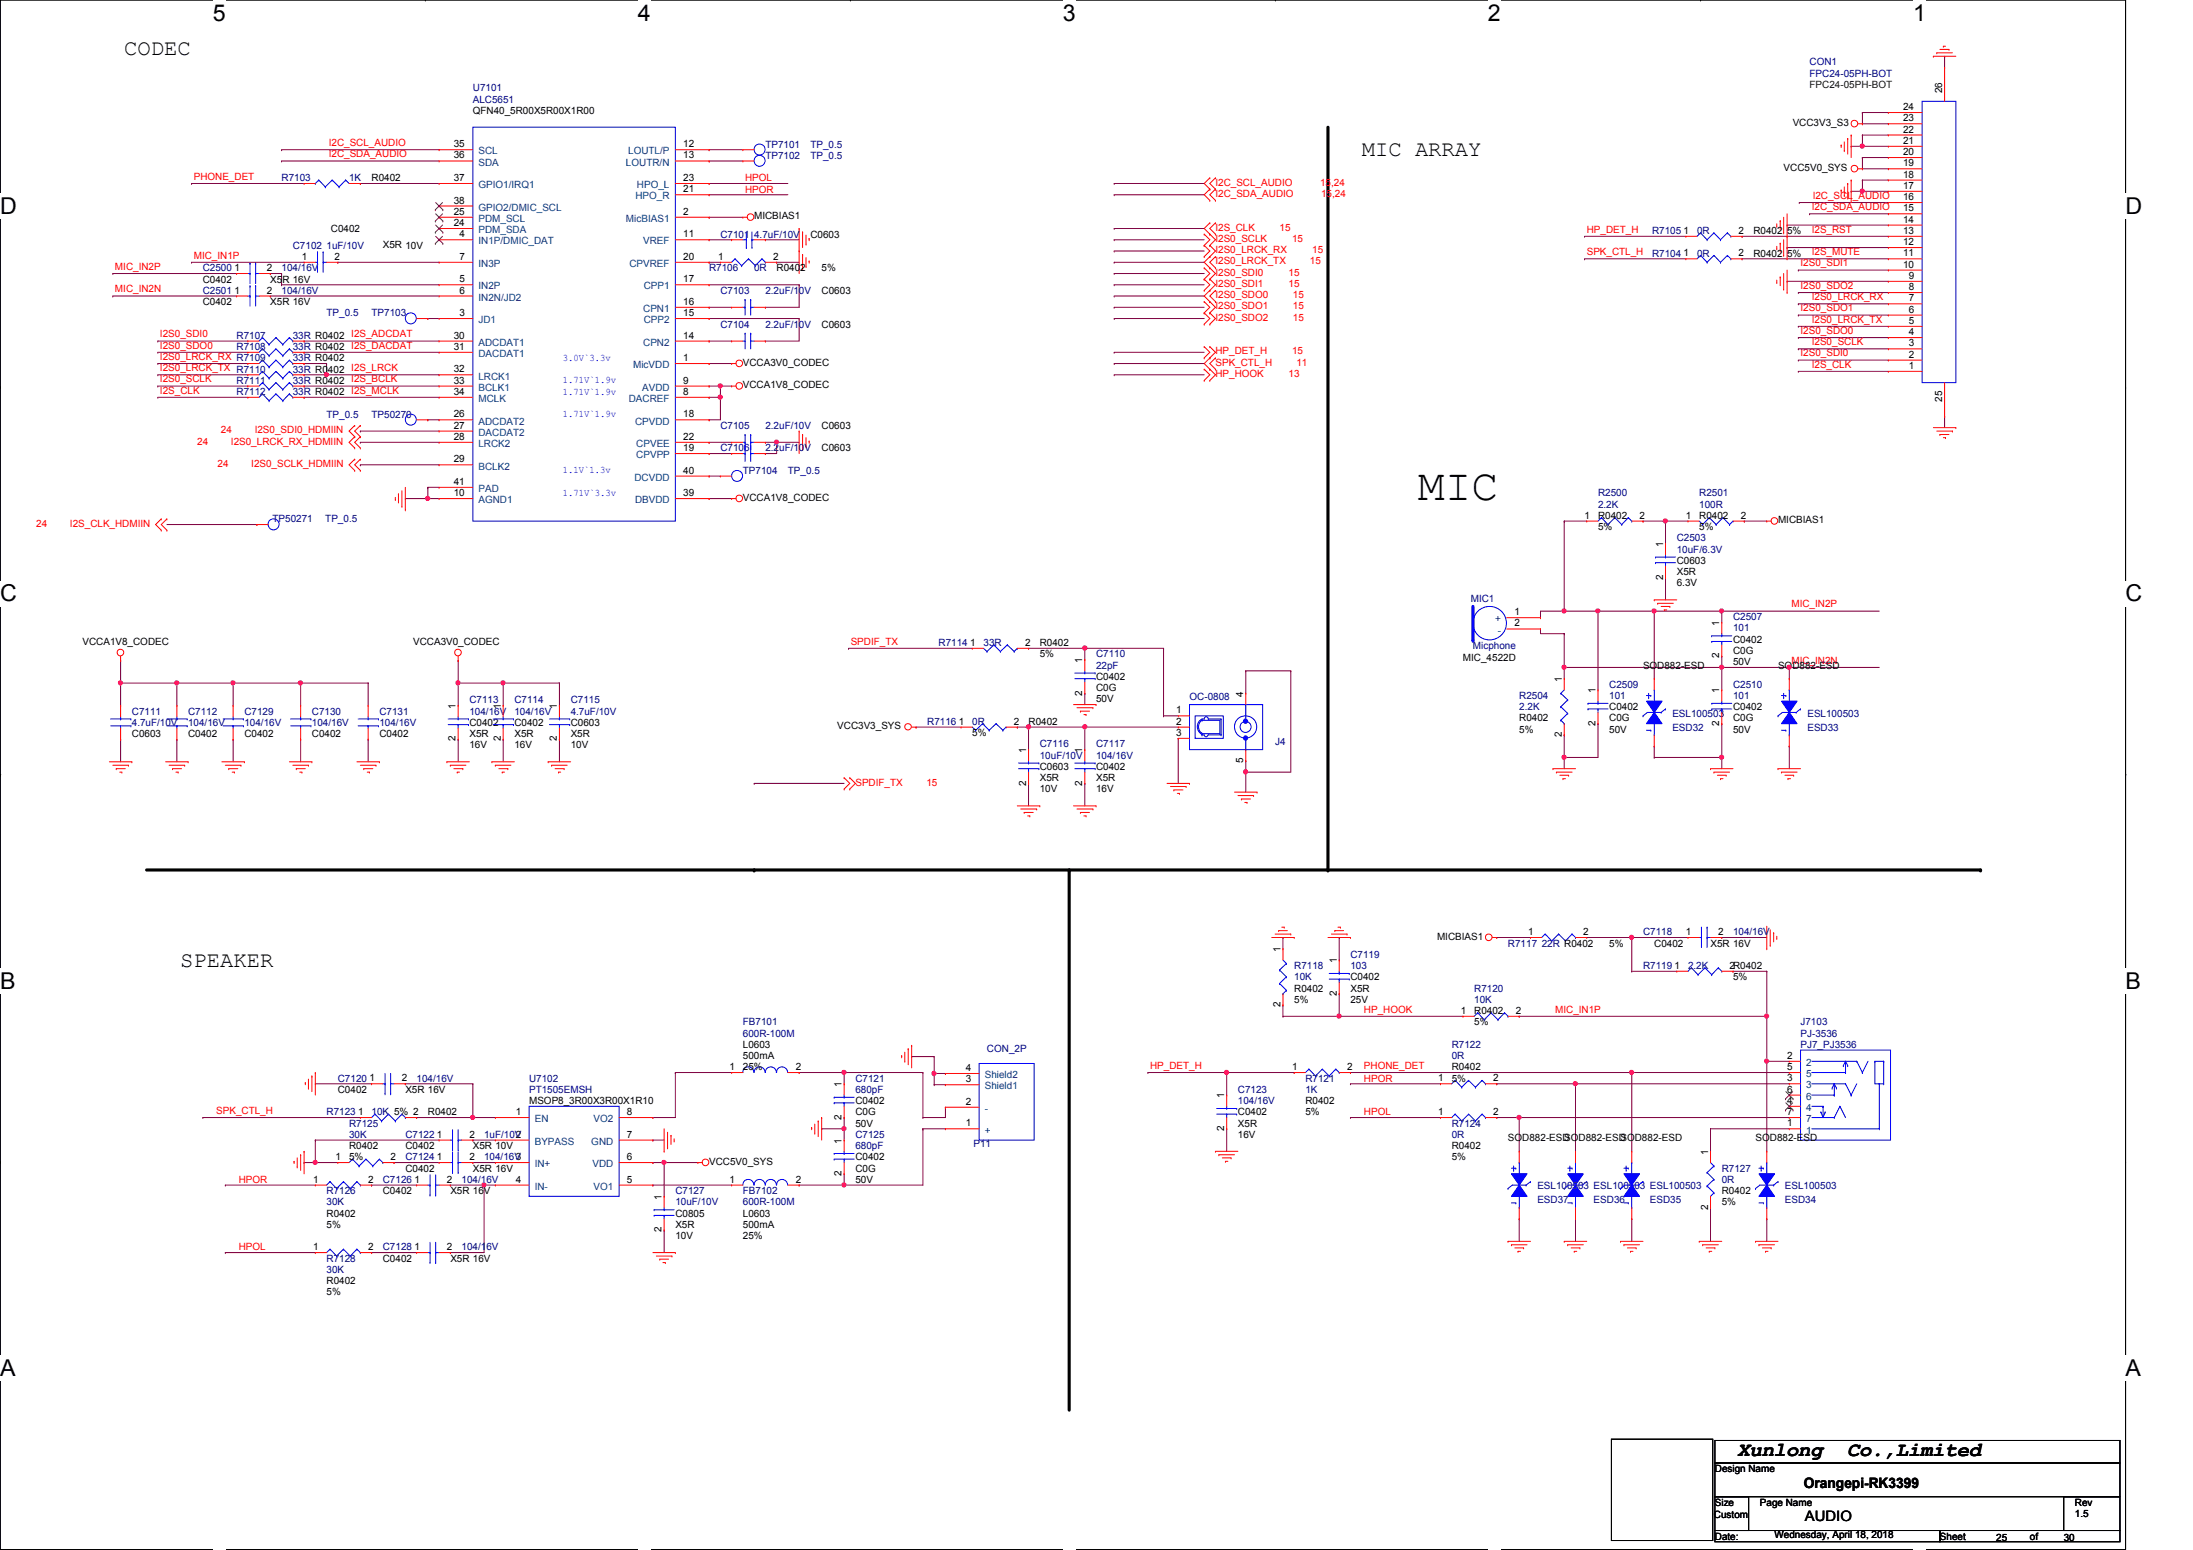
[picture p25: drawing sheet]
<svg xmlns="http://www.w3.org/2000/svg" width="297mm" height="210mm" viewBox="0 0 297 210" stroke-linecap="round" stroke-linejoin="round" font-family="sans-serif">
<defs><g id="words">
<text font-size="6.1" x="192.1" y="67.8">MIC</text>
<g font-size="3.1">
<text x="28.8" y="2.8">5</text>
<text x="86.4" y="2.8">4</text>
<text x="144" y="2.8">3</text>
<text x="201.5" y="2.8">2</text>
<text x="259.1" y="2.8">1</text>
<text x="0" y="29">D</text>
<text x="287.9" y="29">D</text>
<text x="0" y="81.4">C</text>
<text x="287.9" y="81.4">C</text>
<text x="0" y="133.9">B</text>
<text x="287.9" y="133.9">B</text>
<text x="0" y="186.4">A</text>
<text x="287.9" y="186.4">A</text>
</g>
<g font-size="3">
<text x="16.8" y="7.5">CODEC</text>
<text x="184.4" y="21.2">MIC ARRAY</text>
<text x="24.4" y="130.9">SPEAKER</text>
</g>
<g font-size="2.7">
<text x="235.3" y="197.2">Xunlong</text>
<text x="250.2" y="197.2">Co.,Limited</text>
</g>
<g font-size="1.9">
<text x="244.3" y="201.5">Orangepi-RK3399</text>
<text x="244.5" y="206">AUDIO</text>
</g>
<g font-size="1.4" fill="#000080">
<text x="245.1" y="8.8">CON1</text>
<text x="245.1" y="10.4">FPC24-05PH-BOT</text>
<text x="64" y="12.4">U7101</text>
<text x="64" y="13.9">ALC5651</text>
<text x="103.7" y="20">TP7101</text>
<text x="103.7" y="21.5">TP7102</text>
<text x="109.8" y="20">TP_0.5</text>
<text x="109.8" y="21.5">TP_0.5</text>
<text x="38.1" y="24.6">R7103</text>
<text x="47.3" y="24.6">1K</text>
<text x="39.7" y="33.7">C7102 1uF/10V</text>
<text x="97.6" y="32.2">C7101 4.7uF/10V</text>
<text x="223.8" y="31.7">R7105</text>
<text x="223.8" y="34.8">R7104</text>
<text x="229.9" y="31.7">0R</text>
<text x="229.9" y="34.8">0R</text>
<text x="27.5" y="39.8">C2501</text>
<text x="27.5" y="36.7">C2500</text>
<text x="38.1" y="39.8">104/16V</text>
<text x="38.1" y="36.7">104/16V</text>
<text x="96.1" y="36.7">R7106</text>
<text x="97.6" y="39.8">C7103</text>
<text x="102.1" y="36.7">0R</text>
<text x="103.7" y="39.8">2.2uF/10V</text>
<text x="32" y="45.9">R7107</text>
<text x="32" y="47.4">R7108</text>
<text x="39.7" y="45.9">33R R0402 I2S_ADCDAT</text>
<text x="39.7" y="47.4">33R R0402 I2S_DACDAT</text>
<text x="44.2" y="42.8">TP_0.5</text>
<text x="50.3" y="42.8">TP7103</text>
<text x="97.6" y="44.4">C7104</text>
<text x="103.7" y="44.4">2.2uF/10V</text>
<text x="32" y="52">R7111</text>
<text x="32" y="53.5">R7112</text>
<text x="39.7" y="50.5">33R R0402 I2S_LRCK</text>
<text x="39.7" y="48.9">33R R0402</text>
<text x="39.7" y="52">33R R0402 I2S_BCLK</text>
<text x="39.7" y="53.5">33R R0402 I2S_MCLK</text>
<text x="44.2" y="56.6">TP_0.5</text>
<text x="50.3" y="56.6">TP50270</text>
<text x="97.6" y="58.1">C7105</text>
<text x="103.7" y="58.1">2.2uF/10V</text>
<text x="97.6" y="61.1">C7106</text>
<text x="100.6" y="64.2">TP7104</text>
<text x="103.7" y="61.1">2.2uF/10V</text>
<text x="106.7" y="64.2">TP_0.5</text>
<text x="36.9" y="70.7">TP50271</text>
<text x="44.1" y="70.7">TP_0.5</text>
<text x="216.4" y="67.2">R2500</text>
<text x="216.4" y="68.7">2.2K</text>
<text x="230.2" y="67.2">R2501</text>
<text x="230.2" y="68.7">100R</text>
<text x="227.1" y="73.3">C2503</text>
<text x="227.1" y="74.8">10uF/6.3V</text>
<text x="199.2" y="81.5">MIC1</text>
<text x="234.7" y="84">C2507</text>
<text x="127.1" y="87.5">R7114</text>
<text x="133.2" y="87.5">33R</text>
<text x="148.5" y="89">C7110</text>
<text x="199.5" y="87.9">Micphone</text>
<text x="234.7" y="85.5">101</text>
<text x="63.6" y="95.2">C7113</text>
<text x="69.7" y="95.2">C7114</text>
<text x="77.3" y="95.2">C7115</text>
<text x="148.5" y="90.6">22pF</text>
<text x="161.1" y="94.8">OC-0808</text>
<text x="205.8" y="94.7">R2504</text>
<text x="218" y="93.1">C2509</text>
<text x="218" y="94.7">101</text>
<text x="234.7" y="93.1">C2510</text>
<text x="234.7" y="94.7">101</text>
<text x="17.9" y="96.8">C7111</text>
<text x="17.9" y="98.3">4.7uF/10V</text>
<text x="25.5" y="96.8">C7112</text>
<text x="25.5" y="98.3">104/16V</text>
<text x="33.1" y="96.8">C7129</text>
<text x="33.1" y="98.3">104/16V</text>
<text x="42.2" y="96.8">C7130</text>
<text x="42.2" y="98.3">104/16V</text>
<text x="51.4" y="96.8">C7131</text>
<text x="51.4" y="98.3">104/16V</text>
<text x="63.6" y="96.8">104/16V</text>
<text x="69.7" y="96.8">104/16V</text>
<text x="77.3" y="96.8">4.7uF/10V</text>
<text x="125.6" y="98.2">R7116</text>
<text x="131.7" y="98.2">0R</text>
<text x="140.8" y="101.2">C7116</text>
<text x="148.5" y="101.2">C7117</text>
<text x="172.7" y="100.9">J4</text>
<text x="205.8" y="96.2">2.2K</text>
<text x="226.5" y="98.9">ESD32</text>
<text x="226.5" y="97.1">ESL100503</text>
<text x="244.8" y="98.9">ESD33</text>
<text x="244.8" y="97.1">ESL100503</text>
<text x="140.8" y="102.7">10uF/10V</text>
<text x="148.5" y="102.7">104/16V</text>
<text x="175.3" y="131.2">R7118</text>
<text x="182.9" y="129.7">C7119</text>
<text x="182.9" y="131.2">103</text>
<text x="204.3" y="128.2">R7117 22R R0402</text>
<text x="222.5" y="131.2">R7119</text>
<text x="222.5" y="126.7">C7118</text>
<text x="228.6" y="131.2">2.2K</text>
<text x="234.7" y="126.7">104/16V</text>
<text x="175.3" y="132.8">10K</text>
<text x="199.7" y="134.3">R7120</text>
<text x="199.7" y="135.8">10K</text>
<text x="100.6" y="138.9">FB7101</text>
<text x="100.6" y="140.4">600R-100M</text>
<text x="133.7" y="142.5">CON_2P</text>
<text x="196.6" y="141.9">R7122</text>
<text x="196.6" y="143.4">0R</text>
<text x="243.9" y="138.9">J7103</text>
<text x="243.9" y="140.4">PJ-3536</text>
<text x="243.9" y="141.9">PJ7_PJ3536</text>
<text x="45.8" y="146.5">C7120</text>
<text x="56.4" y="146.5">104/16V</text>
<text x="71.7" y="146.5">U7102</text>
<text x="71.7" y="148">PT1505EMSH</text>
<text x="115.9" y="146.5">C7121</text>
<text x="115.9" y="148">680pF</text>
<text x="167.7" y="148">C7123</text>
<text x="167.7" y="149.5">104/16V</text>
<text x="176.8" y="146.5">R7121</text>
<text x="176.8" y="148">1K</text>
<text x="44.2" y="151">R7123</text>
<text x="47.3" y="152.6">R7125</text>
<text x="47.3" y="154.1">30K</text>
<text x="50.3" y="151">10K 5% 2</text>
<text x="54.9" y="154.1">C7122</text>
<text x="65.6" y="154.1">1uF/10V</text>
<text x="115.9" y="154.1">C7125</text>
<text x="115.9" y="155.6">680pF</text>
<text x="131.9" y="155.3">P11</text>
<text x="196.6" y="152.6">R7124</text>
<text x="196.6" y="154.1">0R</text>
<text x="44.2" y="161.7">R7126</text>
<text x="51.9" y="160.2">C7126</text>
<text x="54.9" y="157.1">C7124</text>
<text x="62.5" y="160.2">104/16V</text>
<text x="65.6" y="157.1">104/16V</text>
<text x="91.5" y="161.7">C7127</text>
<text x="100.6" y="161.7">FB7102</text>
<text x="208.2" y="161.1">ESL100503 ESL100503 ESL100503</text>
<text x="233.2" y="158.7">R7127</text>
<text x="233.2" y="160.2">0R</text>
<text x="241.8" y="161.1">ESL100503</text>
<text x="44.2" y="163.2">30K</text>
<text x="91.5" y="163.2">10uF/10V</text>
<text x="100.6" y="163.2">600R-100M</text>
<text x="208.2" y="162.9">ESD37</text>
<text x="215.9" y="162.9">ESD36</text>
<text x="223.5" y="162.9">ESD35</text>
<text x="241.8" y="162.9">ESD34</text>
<text x="44.2" y="170.9">R7128</text>
<text x="44.2" y="172.4">30K</text>
<text x="51.9" y="169.3">C7128</text>
<text x="62.5" y="169.3">104/16V</text>
</g>
<text font-size="1.4" fill="#004000" x="245.1" y="11.9">FPC24-05PH-BOT</text>
<g font-size="1.4">
<text x="64" y="15.4">QFN40_5R00X5R00X1R00</text>
<text x="242.8" y="17.1">VCC3V3_S3</text>
<text x="257.8" y="17.9">22</text>
<text x="257.8" y="16.4">23</text>
<text x="257.8" y="14.9">24</text>
<text x="263.1" y="12.7" transform="rotate(-90 263.1 12.7)">26</text>
<text x="61.5" y="19.9">35</text>
<text x="61.5" y="21.5">36</text>
<text x="92.5" y="19.9">12</text>
<text x="92.5" y="21.5">13</text>
<text x="241.6" y="23.2">VCC5V0_SYS</text>
<text x="257.8" y="22.5">19</text>
<text x="257.8" y="21">20</text>
<text x="257.8" y="19.5">21</text>
<text x="50.3" y="24.6">R0402</text>
<text x="61.5" y="29.1">25</text>
<text x="61.5" y="24.5">37</text>
<text x="61.5" y="27.6">38</text>
<text x="92.5" y="29.1">2</text>
<text x="92.5" y="26">21</text>
<text x="92.5" y="24.5">23</text>
<text x="102.1" y="29.7">MICBIAS1</text>
<text x="257.8" y="28.6">15</text>
<text x="257.8" y="27.1">16</text>
<text x="257.8" y="25.6">17</text>
<text x="257.8" y="24">18</text>
<text x="40.9" y="35.2">1</text>
<text x="44.8" y="31.4">C0402</text>
<text x="45.3" y="35.2">2</text>
<text x="51.9" y="33.5">X5R 10V</text>
<text x="61.5" y="30.6">24</text>
<text x="62.2" y="32.1">4</text>
<text x="62.2" y="35.2">7</text>
<text x="92.5" y="32.1">11</text>
<text x="92.5" y="35.2">20</text>
<text x="97.3" y="35.2">1</text>
<text x="104.7" y="35.2">2</text>
<text x="109.8" y="32.2">C0603</text>
<text x="228" y="31.7">1</text>
<text x="228" y="34.7">1</text>
<text x="235.5" y="31.7">2</text>
<text x="235.5" y="34.7">2</text>
<text x="237.5" y="31.7">R0402 5%</text>
<text x="237.5" y="34.8">R0402 5%</text>
<text x="257.8" y="34.7">11</text>
<text x="257.8" y="33.2">12</text>
<text x="257.8" y="31.7">13</text>
<text x="257.8" y="30.1">14</text>
<text x="27.5" y="41.3">C0402</text>
<text x="27.5" y="38.3">C0402</text>
<text x="31.7" y="39.8">1</text>
<text x="31.7" y="36.7">1</text>
<text x="36.1" y="39.8">2</text>
<text x="36.1" y="36.7">2</text>
<text x="36.6" y="41.3">X5R 16V</text>
<text x="36.6" y="38.3">X5R 16V</text>
<text x="62.2" y="38.2">5</text>
<text x="62.2" y="39.8">6</text>
<text x="92.5" y="41.3">16</text>
<text x="92.5" y="38.2">17</text>
<text x="105.2" y="36.7">R0402</text>
<text x="111.3" y="36.7">5%</text>
<text x="111.3" y="39.8">C0603</text>
<text x="257.8" y="36.2">10</text>
<text x="258.5" y="40.8">7</text>
<text x="258.5" y="39.3">8</text>
<text x="258.5" y="37.8">9</text>
<text x="61.5" y="45.8">30</text>
<text x="61.5" y="47.4">31</text>
<text x="62.2" y="42.8">3</text>
<text x="92.5" y="45.8">14</text>
<text x="92.5" y="42.8">15</text>
<text x="111.3" y="44.4">C0603</text>
<text x="258.5" y="46.9">3</text>
<text x="258.5" y="45.4">4</text>
<text x="258.5" y="43.9">5</text>
<text x="258.5" y="42.3">6</text>
<text x="61.5" y="50.4">32</text>
<text x="61.5" y="51.9">33</text>
<text x="61.5" y="53.5">34</text>
<text x="92.5" y="48.9">1</text>
<text x="92.5" y="53.5">8</text>
<text x="92.5" y="51.9">9</text>
<text x="100.6" y="49.5">VCCA3V0_CODEC</text>
<text x="100.6" y="52.6">VCCA1V8_CODEC</text>
<text x="258.5" y="50">1</text>
<text x="258.5" y="48.4">2</text>
<text x="61.5" y="56.5">26</text>
<text x="61.5" y="58">27</text>
<text x="61.5" y="59.6">28</text>
<text x="92.5" y="56.5">18</text>
<text x="92.5" y="59.6">22</text>
<text x="111.3" y="58.1">C0603</text>
<text x="263.1" y="54.4" transform="rotate(-90 263.1 54.4)">25</text>
<text x="61.5" y="62.6">29</text>
<text x="61.5" y="65.7">41</text>
<text x="92.5" y="61.1">19</text>
<text x="92.5" y="64.1">40</text>
<text x="111.3" y="61.1">C0603</text>
<text x="61.5" y="67.2">10</text>
<text x="92.5" y="67.2">39</text>
<text x="100.6" y="67.8">VCCA1V8_CODEC</text>
<text x="214.6" y="70.2">1</text>
<text x="216.4" y="70.3">R0402</text>
<text x="216.4" y="71.8">5%</text>
<text x="222.1" y="70.2">2</text>
<text x="228.3" y="70.2">1</text>
<text x="230.2" y="70.3">R0402</text>
<text x="230.2" y="71.8">5%</text>
<text x="235.8" y="70.2">2</text>
<text x="240.8" y="70.9">MICBIAS1</text>
<text x="225.3" y="74.1" transform="rotate(-90 225.3 74.1)">1</text>
<text x="227.1" y="76.4">C0603</text>
<text x="227.1" y="77.9">X5R</text>
<text x="205.1" y="83.3">1</text>
<text x="225.3" y="78.5" transform="rotate(-90 225.3 78.5)">2</text>
<text x="227.1" y="79.4">6.3V</text>
<text x="11.2" y="87.3">VCCA1V8_CODEC</text>
<text x="56" y="87.3">VCCA3V0_CODEC</text>
<text x="131.4" y="87.5">1</text>
<text x="138.9" y="87.5">2</text>
<text x="140.8" y="87.5">R0402</text>
<text x="140.8" y="89">5%</text>
<text x="146.6" y="89.8" transform="rotate(-90 146.6 89.8)">1</text>
<text x="198.2" y="89.5">MIC_4522D</text>
<text x="205.1" y="84.8">2</text>
<text x="232.9" y="89.2" transform="rotate(-90 232.9 89.2)">2</text>
<text x="232.9" y="84.8" transform="rotate(-90 232.9 84.8)">1</text>
<text x="234.7" y="87">C0402</text>
<text x="234.7" y="88.6">C0G</text>
<text x="146.6" y="94.2" transform="rotate(-90 146.6 94.2)">2</text>
<text x="148.5" y="92.1">C0402</text>
<text x="148.5" y="93.6">C0G</text>
<text x="148.5" y="95.1">50V</text>
<text x="168.4" y="94.4" transform="rotate(-90 168.4 94.4)">4</text>
<text x="211.5" y="92.4" transform="rotate(-90 211.5 92.4)">1</text>
<text x="216.1" y="93.9" transform="rotate(-90 216.1 93.9)">1</text>
<text x="222.5" y="90.6">SOD882-ESD</text>
<text x="232.9" y="93.9" transform="rotate(-90 232.9 93.9)">1</text>
<text x="234.7" y="90.1">50V</text>
<text x="240.8" y="90.6">SOD882-ESD</text>
<text x="17.9" y="99.8">C0603</text>
<text x="25.5" y="99.8">C0402</text>
<text x="33.1" y="99.8">C0402</text>
<text x="42.2" y="99.8">C0402</text>
<text x="51.4" y="99.8">C0402</text>
<text x="61.7" y="100.4" transform="rotate(-90 61.7 100.4)">2</text>
<text x="61.7" y="96" transform="rotate(-90 61.7 96)">1</text>
<text x="63.6" y="98.3">C0402</text>
<text x="63.6" y="99.8">X5R</text>
<text x="63.6" y="101.3">16V</text>
<text x="67.8" y="100.4" transform="rotate(-90 67.8 100.4)">2</text>
<text x="67.8" y="96" transform="rotate(-90 67.8 96)">1</text>
<text x="69.7" y="98.3">C0402</text>
<text x="69.7" y="99.8">X5R</text>
<text x="69.7" y="101.3">16V</text>
<text x="75.4" y="100.4" transform="rotate(-90 75.4 100.4)">2</text>
<text x="75.4" y="96" transform="rotate(-90 75.4 96)">1</text>
<text x="77.3" y="98.3">C0603</text>
<text x="77.3" y="99.8">X5R</text>
<text x="77.3" y="101.3">10V</text>
<text x="113.4" y="98.8">VCC3V3_SYS</text>
<text x="129.9" y="98.1">1</text>
<text x="131.7" y="99.7">5%</text>
<text x="137.3" y="98.1">2</text>
<text x="139" y="102" transform="rotate(-90 139 102)">1</text>
<text x="139.3" y="98.2">R0402</text>
<text x="146.6" y="102" transform="rotate(-90 146.6 102)">1</text>
<text x="159.3" y="99.7">3</text>
<text x="159.3" y="98.1">2</text>
<text x="159.3" y="96.6">1</text>
<text x="205.8" y="97.7">R0402</text>
<text x="205.8" y="99.2">5%</text>
<text x="211.5" y="99.8" transform="rotate(-90 211.5 99.8)">2</text>
<text x="216.1" y="98.3" transform="rotate(-90 216.1 98.3)">2</text>
<text x="218" y="96.2">C0402</text>
<text x="218" y="97.7">C0G</text>
<text x="218" y="99.2">50V</text>
<text x="232.9" y="98.3" transform="rotate(-90 232.9 98.3)">2</text>
<text x="234.7" y="96.2">C0402</text>
<text x="234.7" y="97.7">C0G</text>
<text x="234.7" y="99.2">50V</text>
<text x="139" y="106.4" transform="rotate(-90 139 106.4)">2</text>
<text x="140.8" y="104.3">C0603</text>
<text x="140.8" y="105.8">X5R</text>
<text x="140.8" y="107.3">10V</text>
<text x="146.6" y="106.4" transform="rotate(-90 146.6 106.4)">2</text>
<text x="148.5" y="104.3">C0402</text>
<text x="148.5" y="105.8">X5R</text>
<text x="148.5" y="107.3">16V</text>
<text x="168.4" y="103.3" transform="rotate(-90 168.4 103.3)">5</text>
<text x="173.4" y="128.9" transform="rotate(-90 173.4 128.9)">1</text>
<text x="181.1" y="130.5" transform="rotate(-90 181.1 130.5)">1</text>
<text x="194.6" y="127.3">MICBIAS1</text>
<text x="207" y="126.6">1</text>
<text x="214.5" y="126.6">2</text>
<text x="218" y="128.2">5%</text>
<text x="224.1" y="128.2">C0402</text>
<text x="226.8" y="131.2">1</text>
<text x="228.3" y="126.6">1</text>
<text x="231.7" y="128.2">X5R 16V</text>
<text x="232.7" y="126.6">2</text>
<text x="234.3" y="131.2">2R0402</text>
<text x="173.4" y="136.4" transform="rotate(-90 173.4 136.4)">2</text>
<text x="175.3" y="134.3">R0402</text>
<text x="175.3" y="135.8">5%</text>
<text x="181.1" y="134.9" transform="rotate(-90 181.1 134.9)">2</text>
<text x="182.9" y="132.8">C0402</text>
<text x="182.9" y="134.3">X5R</text>
<text x="182.9" y="135.8">25V</text>
<text x="197.9" y="137.3">1</text>
<text x="199.7" y="137.3">R0402</text>
<text x="205.3" y="137.3">2</text>
<text x="234.7" y="132.8">5%</text>
<text x="100.6" y="141.9">L0603</text>
<text x="100.6" y="143.4">500mA</text>
<text x="199.7" y="138.9">5%</text>
<text x="242.1" y="143.4">2</text>
<text x="45.8" y="148">C0402</text>
<text x="50" y="146.4">1</text>
<text x="54.4" y="146.4">2</text>
<text x="54.9" y="148">X5R 16V</text>
<text x="71.7" y="149.5">MSOP8_3R00X3R00X1R10</text>
<text x="98.8" y="144.9">1</text>
<text x="100.6" y="144.9">25%</text>
<text x="107.8" y="144.9">2</text>
<text x="114" y="147.2" transform="rotate(-90 114 147.2)">1</text>
<text x="115.9" y="149.5">C0402</text>
<text x="130.8" y="149.6">2</text>
<text x="130.8" y="145">4</text>
<text x="130.8" y="146.6">3</text>
<text x="165.8" y="148.8" transform="rotate(-90 165.8 148.8)">1</text>
<text x="175" y="144.9">1</text>
<text x="176.8" y="149.5">R0402</text>
<text x="182.5" y="144.9">2</text>
<text x="194.8" y="146.4">1</text>
<text x="196.6" y="144.9">R0402</text>
<text x="196.6" y="146.5">5%</text>
<text x="202.3" y="146.4">2</text>
<text x="242.1" y="146.4">3</text>
<text x="242.1" y="144.9">5</text>
<text x="242.1" y="148">6</text>
<text x="242.1" y="149.5">4</text>
<text x="47.3" y="155.6">R0402</text>
<text x="48.5" y="151">1</text>
<text x="54.9" y="155.6">C0402</text>
<text x="58" y="151">R0402</text>
<text x="59.2" y="154.1">1</text>
<text x="63.6" y="154.1">2</text>
<text x="64" y="155.6">X5R 10V</text>
<text x="69.8" y="151">1</text>
<text x="69.8" y="154.1">2</text>
<text x="84.9" y="154.1">7</text>
<text x="84.9" y="151">8</text>
<text x="114" y="154.9" transform="rotate(-90 114 154.9)">1</text>
<text x="114" y="151.6" transform="rotate(-90 114 151.6)">2</text>
<text x="115.9" y="151">C0G</text>
<text x="115.9" y="152.6">50V</text>
<text x="130.8" y="152.5">1</text>
<text x="165.8" y="153.2" transform="rotate(-90 165.8 153.2)">2</text>
<text x="167.7" y="151">C0402</text>
<text x="167.7" y="152.6">X5R</text>
<text x="167.7" y="154.1">16V</text>
<text x="176.8" y="151">5%</text>
<text x="194.8" y="151">1</text>
<text x="196.6" y="155.6">R0402</text>
<text x="202.3" y="151">2</text>
<text x="204.3" y="154.6">SOD882-ESD</text>
<text x="211.9" y="154.6">SOD882-ESD</text>
<text x="219.5" y="154.6">SOD882-ESD</text>
<text x="237.8" y="154.6">SOD882-ESD</text>
<text x="242.1" y="152.5">1</text>
<text x="242.1" y="151">7</text>
<text x="42.4" y="160.1">1</text>
<text x="45.5" y="157.1">1</text>
<text x="47.3" y="157.1">5%</text>
<text x="49.9" y="160.1">2</text>
<text x="51.9" y="161.7">C0402</text>
<text x="52.9" y="157.1">2</text>
<text x="54.9" y="158.7">C0402</text>
<text x="56.1" y="160.1">1</text>
<text x="59.2" y="157.1">1</text>
<text x="60.5" y="160.1">2</text>
<text x="61" y="161.7">X5R 16V</text>
<text x="63.6" y="157.1">2</text>
<text x="64" y="158.7">X5R 16V</text>
<text x="69.8" y="157.1">3</text>
<text x="69.8" y="160.1">4</text>
<text x="84.9" y="160.1">5</text>
<text x="84.9" y="157.1">6</text>
<text x="96.1" y="157.7">VCC5V0_SYS</text>
<text x="98.8" y="160.1">1</text>
<text x="107.8" y="160.1">2</text>
<text x="114" y="159.3" transform="rotate(-90 114 159.3)">2</text>
<text x="115.9" y="157.1">C0402</text>
<text x="115.9" y="158.7">C0G</text>
<text x="115.9" y="160.2">50V</text>
<text x="196.6" y="157.1">5%</text>
<text x="231.3" y="156.4" transform="rotate(-90 231.3 156.4)">1</text>
<text x="233.2" y="161.7">R0402</text>
<text x="44.2" y="164.8">R0402</text>
<text x="44.2" y="166.3">5%</text>
<text x="89.6" y="166.9" transform="rotate(-90 89.6 166.9)">2</text>
<text x="89.6" y="162.5" transform="rotate(-90 89.6 162.5)">1</text>
<text x="91.5" y="164.8">C0805</text>
<text x="91.5" y="166.3">X5R</text>
<text x="91.5" y="167.8">10V</text>
<text x="100.6" y="164.8">L0603</text>
<text x="100.6" y="166.3">500mA</text>
<text x="100.6" y="167.8">25%</text>
<text x="231.3" y="163.8" transform="rotate(-90 231.3 163.8)">2</text>
<text x="233.2" y="163.2">5%</text>
<text x="42.4" y="169.3">1</text>
<text x="44.2" y="173.9">R0402</text>
<text x="49.9" y="169.3">2</text>
<text x="51.9" y="170.9">C0402</text>
<text x="56.1" y="169.3">1</text>
<text x="60.5" y="169.3">2</text>
<text x="61" y="170.9">X5R 16V</text>
<text x="44.2" y="175.4">5%</text>
<text x="232.3" y="199.3">Design Name</text>
<text x="232.3" y="203.9">Size</text>
<text x="238.4" y="203.9">Page Name</text>
<text x="281" y="203.9">Rev</text>
<text x="232.2" y="205.6">Custom</text>
<text x="232.3" y="208.5">Date:</text>
<text x="240.4" y="208.3">Wednesday, April 18, 2018</text>
<text x="262.8" y="208.5">Sheet</text>
<text x="270.4" y="208.7">25</text>
<text x="275" y="208.5">of</text>
<text x="279.5" y="208.7">30</text>
<text x="281" y="205.4">1.5</text>
</g>
<g font-size="1.4" fill="#f00">
<text x="44.5" y="21.3">I2C_SDA_AUDIO</text>
<text x="44.5" y="19.8">I2C_SCL_AUDIO</text>
<text x="26.2" y="24.3">PHONE_DET</text>
<text x="100.9" y="24.6">HPOL</text>
<text x="100.9" y="26.1">HPOR</text>
<text x="164.6" y="25.1">I2C_SCL_AUDIO</text>
<text x="164.6" y="26.7">I2C_SDA_AUDIO</text>
<text x="178.8" y="25.1">15,24</text>
<text x="178.9" y="26.7">15,24</text>
<text x="245.4" y="28.4">I2C_SDA_AUDIO</text>
<text x="245.5" y="26.9">I2C_SCL_AUDIO</text>
<text x="26.2" y="35">MIC_IN1P</text>
<text x="164.6" y="31.2">I2S_CLK</text>
<text x="164.6" y="35.8">I2S0_LRCK_TX</text>
<text x="164.6" y="32.8">I2S0_SCLK</text>
<text x="164.6" y="34.3">I2S0_LRCK_RX</text>
<text x="173.3" y="31.2">15</text>
<text x="175" y="32.8">15</text>
<text x="177.4" y="35.8">15</text>
<text x="177.8" y="34.3">15</text>
<text x="214.9" y="34.5">SPK_CTL_H</text>
<text x="214.9" y="31.5">HP_DET_H</text>
<text x="245.4" y="34.5">I2S_MUTE</text>
<text x="245.4" y="31.5">I2S_RST</text>
<text x="15.6" y="36.5">MIC_IN2P</text>
<text x="15.6" y="39.6">MIC_IN2N</text>
<text x="164.6" y="40.4">I2S0_SDO0</text>
<text x="164.6" y="41.9">I2S0_SDO1</text>
<text x="164.6" y="37.3">I2S0_SDI0</text>
<text x="164.6" y="38.9">I2S0_SDI1</text>
<text x="174.5" y="37.3">15</text>
<text x="174.5" y="38.9">15</text>
<text x="175.1" y="40.4">15</text>
<text x="175.1" y="41.9">15</text>
<text x="243.9" y="39.1">I2S0_SDO2</text>
<text x="243.9" y="36.1">I2S0_SDI1</text>
<text x="245.4" y="40.6">I2S0_LRCK_RX</text>
<text x="21.7" y="45.7">I2S0_SDI0</text>
<text x="21.7" y="47.2">I2S0_SDO0</text>
<text x="164.6" y="43.4">I2S0_SDO2</text>
<text x="175.1" y="43.4">15</text>
<text x="243.9" y="45.2">I2S0_SDO0</text>
<text x="243.9" y="42.2">I2S0_SDO1</text>
<text x="245.4" y="46.7">I2S0_SCLK</text>
<text x="245.4" y="43.7">I2S0_LRCK_TX</text>
<text x="21.7" y="48.7">I2S0_LRCK_RX R7109</text>
<text x="21.7" y="50.2">I2S0_LRCK_TX R7110</text>
<text x="21.7" y="53.3">I2S_CLK</text>
<text x="21.7" y="51.8">I2S0_SCLK</text>
<text x="164.6" y="48">HP_DET_H</text>
<text x="164.6" y="49.5">SPK_CTL_H</text>
<text x="164.6" y="51.1">HP_HOOK</text>
<text x="174.5" y="51.1">13</text>
<text x="175" y="48">15</text>
<text x="175.6" y="49.5">11</text>
<text x="243.9" y="48.3">I2S0_SDI0</text>
<text x="245.4" y="49.8">I2S_CLK</text>
<text x="29.9" y="58.7">24</text>
<text x="34.5" y="58.7">I2S0_SDI0_HDMIIN</text>
<text x="26.7" y="60.2">24</text>
<text x="29.5" y="63.2">24</text>
<text x="31.3" y="60.2">I2S0_LRCK_RX_HDMIIN</text>
<text x="34" y="63.2">I2S0_SCLK_HDMIIN</text>
<text x="4.9" y="71.3">24</text>
<text x="9.5" y="71.3">I2S_CLK_HDMIIN</text>
<text x="242.7" y="82.3">MIC_IN2P</text>
<text x="115.2" y="87.3">SPDIF_TX</text>
<text x="242.7" y="89.9">MIC_IN2N</text>
<text x="115.9" y="106.4">SPDIF_TX</text>
<text x="125.5" y="106.4">15</text>
<text x="184.7" y="137.1">HP_HOOK</text>
<text x="210.6" y="137.1">MIC_IN1P</text>
<text x="155.8" y="144.7">HP_DET_H</text>
<text x="184.7" y="146.5">HPOR</text>
<text x="184.7" y="144.7">PHONE_DET</text>
<text x="29.3" y="150.8">SPK_CTL_H</text>
<text x="184.7" y="151">HPOL</text>
<text x="32.3" y="160.2">HPOR</text>
<text x="32.3" y="169.3">HPOL</text>
</g>
<g font-size="1.4" fill="#004080">
<text x="64.8" y="20.9">SCL</text>
<text x="64.8" y="22.4">SDA</text>
<text x="84.8" y="22.4">LOUTR/N</text>
<text x="85.1" y="20.9">LOUTL/P</text>
<text x="64.8" y="25.5">GPIO1/IRQ1</text>
<text x="64.8" y="28.5">GPIO2/DMIC_SCL</text>
<text x="86.1" y="27">HPO_R</text>
<text x="86.3" y="25.5">HPO_L</text>
<text x="64.8" y="33.1">IN1P/DMIC_DAT</text>
<text x="64.8" y="31.6">PDM_SDA</text>
<text x="64.8" y="30.1">PDM_SCL</text>
<text x="84.8" y="30.1">MicBIAS1</text>
<text x="87.1" y="33.1">VREF</text>
<text x="64.8" y="39.2">IN2P</text>
<text x="64.8" y="40.7">IN2N/JD2</text>
<text x="64.8" y="36.2">IN3P</text>
<text x="85.3" y="36.2">CPVREF</text>
<text x="87.2" y="39.2">CPP1</text>
<text x="64.8" y="43.8">JD1</text>
<text x="64.8" y="46.8">ADCDAT1</text>
<text x="87.1" y="46.8">CPN2</text>
<text x="87.1" y="42.2">CPN1</text>
<text x="87.2" y="43.8">CPP2</text>
<text x="64.8" y="48.3">DACDAT1</text>
<text x="64.8" y="51.4">LRCK1</text>
<text x="64.8" y="52.9">BCLK1</text>
<text x="85.8" y="49.9">MicVDD</text>
<text x="87" y="52.9">AVDD</text>
<text x="64.8" y="57.5">ADCDAT2</text>
<text x="64.8" y="59">DACDAT2</text>
<text x="64.8" y="54.4">MCLK</text>
<text x="85.2" y="54.4">DACREF</text>
<text x="86" y="57.5">CPVDD</text>
<text x="64.8" y="60.5">LRCK2</text>
<text x="64.8" y="63.6">BCLK2</text>
<text x="85.9" y="65.1">DCVDD</text>
<text x="86.2" y="62.1">CPVPP</text>
<text x="86.2" y="60.5">CPVEE</text>
<text x="64.8" y="68.2">AGND1</text>
<text x="64.8" y="66.6">PAD</text>
<text x="86" y="68.2">DBVDD</text>
<text x="202.5" y="84.3">+</text>
<text x="202.9" y="85.8">-</text>
<text x="133.4" y="146">Shield2</text>
<text x="133.4" y="147.5">Shield1</text>
<text x="244.6" y="144.4">2</text>
<text x="244.6" y="147.4">3</text>
<text x="244.6" y="145.9">5</text>
<text x="244.6" y="148.9">6</text>
<text x="72.4" y="152">EN</text>
<text x="72.4" y="155">BYPASS</text>
<text x="80.1" y="155">GND</text>
<text x="80.4" y="152">VO2</text>
<text x="133.4" y="150.6">-</text>
<text x="133.4" y="153.5">+</text>
<text x="244.6" y="153.5">1</text>
<text x="244.6" y="152">7</text>
<text x="244.6" y="150.5">4</text>
<text x="72.4" y="158.1">IN+</text>
<text x="72.4" y="161.1">IN-</text>
<text x="80.3" y="158.1">VDD</text>
<text x="80.4" y="161.1">VO1</text>
</g>
<g font-size="1.4" fill="#00f">
<text x="76.2" y="48.9">3.0V`3.3v</text>
<text x="76.2" y="51.9">1.71V`1.9v</text>
<text x="76.2" y="53.4">1.71V`1.9v</text>
<text x="76.2" y="56.5">1.71V`1.9v</text>
<text x="76.2" y="64.1">1.1V`1.3v</text>
<text x="76.2" y="67.1">1.71V`3.3v</text>
</g>
</g></defs>
<path d="M0 0h287.9v209.8h-287.9z" fill="none" stroke="#000" stroke-width=".14"/>
<g fill="#fff">
<path d="M28.8 0h1.8v3.5h-1.8z"/>
<path d="M28.8 209.8h1.8v.1h-1.8z"/>
</g>
<path d="M57.6 0h.1M57.6 209.8h.1" fill="none" stroke="#000" stroke-width=".14"/>
<g fill="#fff">
<path d="M86.4 0h1.7v3.5h-1.7z"/>
<path d="M86.4 209.8h1.7v.1h-1.7z"/>
</g>
<path d="M115.2 0h.1M115.2 209.8h.1" fill="none" stroke="#000" stroke-width=".14"/>
<g fill="#fff">
<path d="M144 0h1.7v3.5h-1.7z"/>
<path d="M144 209.8h1.7v.1h-1.7z"/>
</g>
<path d="M172.8 0h.1M172.8 209.8h.1" fill="none" stroke="#000" stroke-width=".14"/>
<g fill="#fff">
<path d="M201.5 0h1.8v3.5h-1.8z"/>
<path d="M201.5 209.8h1.8v.1h-1.8z"/>
</g>
<path d="M230.3 0h.1M230.3 209.8h.1" fill="none" stroke="#000" stroke-width=".14"/>
<g fill="#fff">
<path d="M259.1 0h1.8v3.5h-1.8z"/>
<path d="M259.1 209.8h1.8v.1h-1.8z"/>
<path d="M0 26.2h2.3v3.5h-2.3z"/>
<path d="M287.9 26.2h2.2v3.5h-2.2z"/>
<path d="M0 78.7h2.3v3.4h-2.3z"/>
<path d="M287.9 78.7h2.2v3.4h-2.2z"/>
</g>
<path d="M0 52.5h.1M287.9 52.5h.1" fill="none" stroke="#000" stroke-width=".14"/>
<g fill="#fff">
<path d="M0 131.1h2.1v3.5h-2.1z"/>
<path d="M287.9 131.1h2.1v3.5h-2.1z"/>
</g>
<path d="M0 104.9h.1M287.9 104.9h.1" fill="none" stroke="#000" stroke-width=".14"/>
<g fill="#fff">
<path d="M0 183.6h2.1v3.4h-2.1z"/>
<path d="M287.9 183.6h2.1v3.4h-2.1z"/>
</g>
<path d="M0 157.4h.1M287.9 157.4h.1" fill="none" stroke="#000" stroke-width=".14"/>
<path d="M179.9 17.2v100.6M19.9 117.8h248.4M144.8 117.8v73.2" fill="none" stroke="#000" stroke-width=".42"/>
<g fill="#000">
<circle cx="102.1" cy="117.8" r=".21"/>
<circle cx="144.8" cy="117.8" r=".21"/>
<circle cx="179.9" cy="117.8" r=".21"/>
<circle cx="268.3" cy="117.8" r=".21"/>
</g>
<path d="M114.3 145.2h.1M114.3 145.2v1.6" fill="none" stroke="#800040" stroke-width=".14"/>
<circle cx="114.3" cy="145.2" r=".29" fill="#f0f"/>
<circle cx="114.3" cy="145.2" r=".29" fill="none" stroke="#f0f" stroke-width=".14"/>
<path d="M68.2 92.5h.1M68.2 92.5h7.6M91.5 145.2h.1M91.5 145.2v6.1M91.5 145.2h7.6M114.3 151.3h.1M114.3 151.3v1.6M125 145.2h.1M125 145.2v6.1" fill="none" stroke="#800040" stroke-width=".14"/>
<circle cx="68.1" cy="92.5" r=".29" fill="#f0f"/>
<circle cx="68.1" cy="92.5" r=".29" fill="none" stroke="#f0f" stroke-width=".14"/>
<path d="M114.3 152.9h.1M114.3 152.9v1.5" fill="none" stroke="#800040" stroke-width=".14"/>
<circle cx="114.3" cy="152.8" r=".29" fill="#f0f"/>
<circle cx="114.3" cy="152.8" r=".29" fill="none" stroke="#f0f" stroke-width=".14"/>
<path d="M68.2 92.5h.1M68.2 92.5v3M114.3 159h.1M114.3 159v1.5" fill="none" stroke="#800040" stroke-width=".14"/>
<circle cx="114.3" cy="160.5" r=".29" fill="#f0f"/>
<circle cx="114.3" cy="160.5" r=".29" fill="none" stroke="#f0f" stroke-width=".14"/>
<g fill="none" stroke="#800040" stroke-width=".14">
<path d="M150.9 38.6h.1M150.9 38.6h12.2M150.9 49.2h.1M150.9 49.2h12.2M202.7 127h.1M202.7 127h4.6M214.9 127h6.1M221 127h.1M125 151.3h.1M125 151.3h3.1M231.7 152.9h.1M231.7 152.9v3"/>
<path d="M231.7 152.9h10.7M231.7 163.5h.1M231.7 163.5v4.6"/>
</g>
<circle cx="221" cy="126.9" r=".29" fill="#f0f"/>
<circle cx="221" cy="126.9" r=".29" fill="none" stroke="#f0f" stroke-width=".14"/>
<g fill="none" stroke="#800040" stroke-width=".14">
<path d="M173.8 137.6h.1M173.8 137.6h7.6M221 127h.1M221 131.5h.1M221 127v4.5M221 127h7.6M221 131.5h6.1M233.2 127h.1M233.2 127h6.1M234.7 131.5h.1M234.7 131.5h4.6M239.3 131.5h.1"/>
<path d="M239.3 131.5v6.1"/>
</g>
<circle cx="181.4" cy="137.6" r=".29" fill="#f0f"/>
<circle cx="181.4" cy="137.6" r=".29" fill="none" stroke="#f0f" stroke-width=".14"/>
<path d="M205.8 137.6h.1M205.8 137.6h33.5" fill="none" stroke="#800040" stroke-width=".14"/>
<circle cx="239.3" cy="137.6" r=".29" fill="#f0f"/>
<circle cx="239.3" cy="137.6" r=".29" fill="none" stroke="#f0f" stroke-width=".14"/>
<path d="M239.3 137.6h.1M239.3 137.6v18.3M239.3 143.7h.1M239.3 143.7h3.1" fill="none" stroke="#800040" stroke-width=".14"/>
<circle cx="239.3" cy="143.7" r=".29" fill="#f0f"/>
<circle cx="239.3" cy="143.7" r=".29" fill="none" stroke="#f0f" stroke-width=".14"/>
<g fill="none" stroke="#800040" stroke-width=".14">
<path d="M236 35.1h.1M236 32h.1M236 35.1h19.8M236 32h19.8M242.1 38.1h.1M242.1 30.5h.1M242.1 38.1h13.7M242.1 30.5h13.7M243.6 39.6h.1M243.6 36.6h.1M243.6 39.6h12.2M243.6 36.6h12.2"/>
<path d="M243.7 27.4h.1M243.7 27.4h12.1M245.1 29h.1M245.1 29h10.7M150.9 41.6h.1M150.9 43.1h.1M150.9 47.7h.1M150.9 41.6h12.2M150.9 43.1h12.2M150.9 47.7h12.2M243.6 48.8h.1M243.6 45.7h.1"/>
<path d="M243.6 42.7h.1M243.6 50.3h.1M243.6 47.2h.1M243.6 44.2h.1M243.6 41.1h.1M243.6 48.8h12.2M243.6 45.7h12.2M243.6 42.7h12.2M243.6 50.3h12.2M243.6 47.2h12.2M243.6 44.2h12.2M243.6 41.1h12.2"/>
<path d="M41.2 157.4h.1M41.2 157.4h4.6M42.7 157.4h.1M42.7 154.4h.1M42.7 154.4v3M88.4 151.3h.1M88.4 151.3h3.1M90 157.4h.1M90 157.4h4.5M108.2 145.2h.1M108.2 145.2h6.1M182.9 151.3h.1"/>
<path d="M182.9 146.8h.1M182.9 151.3h12.2M182.9 146.8h12.2M202.7 151.3h.1M202.7 146.8h.1M202.7 151.3h3.1M202.7 146.8h10.7M205.8 151.3h.1M205.8 151.3v4.6M213.4 146.8h.1M213.4 146.8v9.1M30.5 169.6h.1"/>
<path d="M30.5 169.6h12.2M50.3 169.6h.1M50.3 160.5h.1M50.3 169.6h6.1M50.3 160.5h6.1M61 169.6h.1M65.6 160.5h.1M65.6 160.5v9.1h-4.6M65.6 160.5h1.5M88.4 160.5h.1M88.4 160.5h10.7M108.2 160.5h.1"/>
<path d="M108.2 160.5h6.1M205.8 165.1h.1M205.8 165.1v3M213.4 165.1h.1M213.4 165.1v3M221 165.1h.1M221 165.1v3M239.3 165.1h.1M239.3 165.1v3"/>
</g>
<circle cx="42.7" cy="157.4" r=".29" fill="#f0f"/>
<circle cx="42.7" cy="157.4" r=".29" fill="none" stroke="#f0f" stroke-width=".14"/>
<g fill="none" stroke="#800040" stroke-width=".14">
<path d="M42.7 154.4h.1M42.7 154.4h16.8M53.4 157.4h.1M53.4 157.4h6.1M64 154.4h.1M64 157.4h.1M64 154.4h3.1M64 157.4h3.1M88.4 154.4h.1M88.4 154.4h1.6M111.3 152.9h.1M111.3 152.9h3"/>
<path d="M114.3 145.2h.1M114.3 145.2h10.7M125 152.9h.1M125 152.9v7.6h-10.7M125 152.9h3.1M61 160.5h.1M61 160.5h4.6M114.3 160.5h.1"/>
</g>
<circle cx="65.5" cy="160.5" r=".29" fill="#f0f"/>
<circle cx="65.5" cy="160.5" r=".29" fill="none" stroke="#f0f" stroke-width=".14"/>
<path d="M88.4 157.4h.1M88.4 157.4h1.6M90 157.4h.1M90 157.4v4.6M30.5 160.5h.1M30.5 160.5h12.2M90 166.6h.1M90 166.6v3" fill="none" stroke="#800040" stroke-width=".14"/>
<circle cx="89.9" cy="157.4" r=".29" fill="#f0f"/>
<circle cx="89.9" cy="157.4" r=".29" fill="none" stroke="#f0f" stroke-width=".14"/>
<g fill="none" stroke="#800040" stroke-width=".14">
<path d="M150.9 37h.1M150.9 35.5h.1M150.9 34h.1M150.9 32.5h.1M150.9 30.9h.1M150.9 26.4h.1M150.9 24.8h.1M150.9 37h12.2M150.9 35.5h12.2M150.9 34h12.2M150.9 32.5h12.2M150.9 30.9h12.2"/>
<path d="M150.9 26.4h12.2M150.9 24.8h12.2M150.9 40.1h.1M150.9 40.1h12.2M236.3 70.6h.1M236.3 70.6h3M208.7 82.8h7.7M211.9 82.8h.1"/>
</g>
<circle cx="216.4" cy="82.7" r=".29" fill="#f0f"/>
<circle cx="216.4" cy="82.7" r=".29" fill="none" stroke="#f0f" stroke-width=".14"/>
<circle cx="211.8" cy="82.7" r=".29" fill="#f0f"/>
<circle cx="211.8" cy="82.7" r=".29" fill="none" stroke="#f0f" stroke-width=".14"/>
<path d="M211.9 90.4h.1M211.9 90.4h21.3" fill="none" stroke="#800040" stroke-width=".14"/>
<circle cx="233.2" cy="90.4" r=".29" fill="#f0f"/>
<circle cx="233.2" cy="90.4" r=".29" fill="none" stroke="#f0f" stroke-width=".14"/>
<circle cx="211.8" cy="90.4" r=".29" fill="#f0f"/>
<circle cx="211.8" cy="90.4" r=".29" fill="none" stroke="#f0f" stroke-width=".14"/>
<path d="M233.2 90.4h.1M233.2 90.4v3M224.1 102.6h.1M224.1 102.6h9.1M233.2 102.6h.1M233.2 102.6v1.5" fill="none" stroke="#800040" stroke-width=".14"/>
<circle cx="233.2" cy="102.5" r=".29" fill="#f0f"/>
<circle cx="233.2" cy="102.5" r=".29" fill="none" stroke="#f0f" stroke-width=".14"/>
<path d="M211.9 90.4h.1M211.9 90.4v1.5M233.2 98h.1M233.2 82.8h.1M233.2 98v4.6M233.2 82.8h21.3M224.1 101h.1M224.1 101v1.6" fill="none" stroke="#800040" stroke-width=".14"/>
<circle cx="233.2" cy="82.7" r=".29" fill="#f0f"/>
<circle cx="233.2" cy="82.7" r=".29" fill="none" stroke="#f0f" stroke-width=".14"/>
<path d="M242.4 90.4h.1M242.4 90.4h12.1" fill="none" stroke="#800040" stroke-width=".14"/>
<circle cx="242.3" cy="90.4" r=".29" fill="#f0f"/>
<circle cx="242.3" cy="90.4" r=".29" fill="none" stroke="#f0f" stroke-width=".14"/>
<path d="M225.6 70.6h.1M225.6 70.6h3" fill="none" stroke="#800040" stroke-width=".14"/>
<circle cx="225.6" cy="70.5" r=".29" fill="#f0f"/>
<circle cx="225.6" cy="70.5" r=".29" fill="none" stroke="#f0f" stroke-width=".14"/>
<g fill="none" stroke="#800040" stroke-width=".14">
<path d="M225.6 70.6h.1M225.6 70.6v3M208.7 85.8h3.2M211.9 85.8h.1M211.9 85.8v4.6M216.4 82.8h.1M216.4 82.8h7.7M216.4 82.8v10.6M233.2 82.8h.1M233.2 88.9h.1M233.2 90.4h.1M233.2 82.8v1.5"/>
<path d="M233.2 88.9v1.5M233.2 90.4h9.2M211.9 102.6h.1M211.9 102.6v1.5M211.9 102.6h4.5"/>
</g>
<circle cx="211.8" cy="102.5" r=".29" fill="#f0f"/>
<circle cx="211.8" cy="102.5" r=".29" fill="none" stroke="#f0f" stroke-width=".14"/>
<path d="M211.9 70.6h.1M211.9 70.6v12.2M211.9 70.6h3M211.9 99.5h.1M211.9 99.5v3.1M216.4 98h.1M216.4 98v4.6M224.1 82.8h.1M224.1 82.8v9.1" fill="none" stroke="#800040" stroke-width=".14"/>
<circle cx="224" cy="82.7" r=".29" fill="#f0f"/>
<circle cx="224" cy="82.7" r=".29" fill="none" stroke="#f0f" stroke-width=".14"/>
<g fill="none" stroke="#800040" stroke-width=".14">
<path d="M15.3 37h.1M15.3 37h16.7M36.6 37h.1M36.6 37h1.5M38.1 37h.1M38.1 38.6h.1M38.1 37v1.6M38.1 38.6h21.4M15.3 40.1h.1M15.3 40.1h16.7M36.6 40.1h.1M36.6 40.1h22.9"/>
<path d="M222.5 70.6h.1M222.5 70.6h3.1M225.6 78.2h.1M225.6 78.2v3M114.9 87.8h.1M114.9 87.8h16.8M139.3 98.5h.1M139.3 87.8h.1M139.3 98.5v3M139.3 87.8h7.6M146.9 98.5h.1M146.9 93.9h.1"/>
<path d="M146.9 93.9v1.5M146.9 98.5v3M146.9 98.5h12.7M224.1 82.8h.1M224.1 82.8h9.1M242.4 90.4h.1M242.4 90.4v1.5M139.3 106.1h.1M139.3 106.1v3M146.9 106.1h.1M146.9 106.1v3M242.4 101h.1"/>
<path d="M242.4 101v3.1"/>
</g>
<circle cx="146.9" cy="87.8" r=".3" fill="#f0f"/>
<circle cx="146.9" cy="87.8" r=".3" fill="none" stroke="#f0f" stroke-width=".14"/>
<path d="M124.1 98.5h.1M124.1 98.5h6.1M139.3 98.5h.1M139.3 98.5h7.6M146.9 87.8h.1M146.9 87.8h10.7" fill="none" stroke="#800040" stroke-width=".14"/>
<circle cx="146.9" cy="98.4" r=".3" fill="#f0f"/>
<circle cx="146.9" cy="98.4" r=".3" fill="none" stroke="#f0f" stroke-width=".14"/>
<circle cx="139.3" cy="98.4" r=".3" fill="#f0f"/>
<circle cx="139.3" cy="98.4" r=".3" fill="none" stroke="#f0f" stroke-width=".14"/>
<path d="M137.8 98.5h.1M137.8 98.5h1.5M146.9 87.8h.1M146.9 87.8v1.5M157.6 87.8h.1M157.6 87.8v9.1M102.1 106.1h.1M102.1 106.1h12.2M213.4 146.8h.1M213.4 146.8h29" fill="none" stroke="#800040" stroke-width=".14"/>
<circle cx="213.4" cy="146.7" r=".29" fill="#f0f"/>
<circle cx="213.4" cy="146.7" r=".29" fill="none" stroke="#f0f" stroke-width=".14"/>
<path d="M205.8 151.3h.1M205.8 151.3h36.6" fill="none" stroke="#800040" stroke-width=".14"/>
<circle cx="205.7" cy="151.3" r=".29" fill="#f0f"/>
<circle cx="205.7" cy="151.3" r=".29" fill="none" stroke="#f0f" stroke-width=".14"/>
<g fill="none" stroke="#800040" stroke-width=".14">
<path d="M96.1 24.8h.1M96.1 26.4h.1M96.1 24.8h10.6M96.1 26.4h10.6M96.1 49.2h.1M96.1 52.3h.1M96.1 49.2h3M96.1 52.3h1.5M97.6 52.3h.1M97.6 52.3v1.5M75.8 92.5h.1M75.8 92.5v3"/>
<path d="M68.2 100.1h.1M68.2 100.1v3.1M75.8 100.1h.1M75.8 100.1v3.1M221 145.2h.1M221 145.2h21.4"/>
</g>
<circle cx="97.5" cy="53.8" r=".29" fill="#f0f"/>
<circle cx="97.5" cy="53.8" r=".29" fill="none" stroke="#f0f" stroke-width=".14"/>
<circle cx="97.5" cy="52.3" r=".29" fill="#f0f"/>
<circle cx="97.5" cy="52.3" r=".29" fill="none" stroke="#f0f" stroke-width=".14"/>
<g fill="none" stroke="#800040" stroke-width=".14">
<path d="M96.1 59.9h.1M96.1 59.9h3M97.6 53.8h.1M97.6 53.8v3.1M103.7 59.9h.1M103.7 59.9h4.5M105.2 59.9h.1M105.2 59.9v1.5h-1.5M96.1 67.5h.1M96.1 61.4h.1M96.1 67.5h3M96.1 61.4h3"/>
<path d="M103.7 61.4h.1"/>
</g>
<circle cx="105.2" cy="59.9" r=".29" fill="#f0f"/>
<circle cx="105.2" cy="59.9" r=".29" fill="none" stroke="#f0f" stroke-width=".14"/>
<g fill="none" stroke="#800040" stroke-width=".14">
<path d="M25.9 24.8h.1M25.9 24.8h15.3M38.1 21.8h.1M38.1 20.3h.1M38.1 21.8h21.4M38.1 20.3h21.4M48.8 24.8h.1M48.8 24.8h10.7M96.1 38.6h.1M96.1 29.4h.1M96.1 32.5h.1M96.1 35.5h.1"/>
<path d="M96.1 38.6h12.1M96.1 29.4h4.5M96.1 32.5h3M96.1 35.5h1.5M103.7 32.5h.1M103.7 32.5h4.5M105.2 35.5h.1M105.2 35.5h3M108.2 38.6h.1M108.2 38.6v3h-4.5M41.2 53.8h.1M41.2 52.3h.1"/>
<path d="M41.2 53.8h18.3M41.2 52.3h18.3M44.2 50.8h.1M44.2 50.8h15.3M96.1 46.2h.1M96.1 43.1h.1M96.1 41.6h.1M96.1 46.2h3M96.1 43.1h12.1M96.1 41.6h3M103.7 46.2h.1M103.7 41.6h.1"/>
<path d="M108.2 43.1h.1M108.2 43.1v3.1h-4.5M96.1 64.5h.1M96.1 64.5h1.5"/>
</g>
<circle cx="44.2" cy="50.7" r=".29" fill="#f0f"/>
<circle cx="44.2" cy="50.7" r=".29" fill="none" stroke="#f0f" stroke-width=".14"/>
<g fill="none" stroke="#800040" stroke-width=".14">
<path d="M21.4 46.2h.1M21.4 47.7h.1M21.4 49.2h.1M21.4 50.8h.1M21.4 53.8h.1M21.4 52.3h.1M21.4 47.7h12.2M21.4 46.2h12.2M21.4 49.2h12.2M21.4 50.8h12.2M21.4 53.8h12.2M21.4 52.3h12.2"/>
<path d="M41.2 47.7h.1M41.2 46.2h.1M41.2 50.8h.1M41.2 49.2h.1M41.2 47.7h18.3M41.2 46.2h18.3M41.2 49.2h3M44.2 49.2h.1M44.2 49.2v1.6h-3M54.9 67.5h.1M54.9 67.5h4.6M58 66h.1"/>
<path d="M58 67.5h.1M58 66h1.5M58 66v1.5"/>
</g>
<circle cx="57.9" cy="67.5" r=".29" fill="#f0f"/>
<circle cx="57.9" cy="67.5" r=".29" fill="none" stroke="#f0f" stroke-width=".14"/>
<g fill="none" stroke="#800040" stroke-width=".14">
<path d="M96.1 20.3h.1M96.1 21.8h.1M96.1 20.3h4.5M96.1 21.8h4.5M58 43.1h.1M58 43.1h1.5M96.1 53.8h.1M96.1 56.9h.1M96.1 53.8h1.5M96.1 56.9h1.5M97.6 52.3h.1M97.6 52.3h1.5"/>
<path d="M16.3 92.5h.1M16.3 89.5h.1M16.3 89.5v6M166.2 145.2h9.1M175.3 145.2h.1"/>
</g>
<circle cx="16.3" cy="92.5" r=".29" fill="#f0f"/>
<circle cx="16.3" cy="92.5" r=".29" fill="none" stroke="#f0f" stroke-width=".14"/>
<path d="M16.3 92.5h.1M16.3 92.5h7.7M24 92.5h.1M24 92.5v3M16.3 100.1h.1M16.3 100.1v3.1M24 100.1h.1M24 100.1v3.1" fill="none" stroke="#800040" stroke-width=".14"/>
<circle cx="23.9" cy="92.5" r=".29" fill="#f0f"/>
<circle cx="23.9" cy="92.5" r=".29" fill="none" stroke="#f0f" stroke-width=".14"/>
<g fill="none" stroke="#800040" stroke-width=".14">
<path d="M25.9 35.5h.1M25.9 35.5h15.3M45.8 35.5h.1M45.8 35.5h13.7M31.6 92.5h.1M31.6 92.5v3M40.7 92.5h.1M40.7 92.5v3M31.6 100.1h.1M31.6 100.1v3.1M40.7 100.1h.1M40.7 100.1v3.1"/>
<path d="M173.8 127h.1M173.8 136.1h.1M173.8 127v1.5M173.8 136.1v1.5M181.4 134.6h.1M181.4 127h.1M181.4 137.6h.1M181.4 127v3M181.4 134.6v3M181.4 137.6h16.8M155.5 145.2h.1M155.5 145.2h10.7"/>
</g>
<circle cx="166.1" cy="145.2" r=".29" fill="#f0f"/>
<circle cx="166.1" cy="145.2" r=".29" fill="none" stroke="#f0f" stroke-width=".14"/>
<path d="M166.2 152.9h.1M166.2 145.2h.1M166.2 145.2v3.1M166.2 152.9v3M182.9 145.2h.1M182.9 145.2h38.1" fill="none" stroke="#800040" stroke-width=".14"/>
<circle cx="221" cy="145.2" r=".29" fill="#f0f"/>
<circle cx="221" cy="145.2" r=".29" fill="none" stroke="#f0f" stroke-width=".14"/>
<path d="M31.6 92.5h.1M31.6 92.5h9.1M221 145.2h.1M221 145.2v10.7" fill="none" stroke="#800040" stroke-width=".14"/>
<circle cx="40.7" cy="92.5" r=".29" fill="#f0f"/>
<circle cx="40.7" cy="92.5" r=".29" fill="none" stroke="#f0f" stroke-width=".14"/>
<circle cx="31.5" cy="92.5" r=".29" fill="#f0f"/>
<circle cx="31.5" cy="92.5" r=".29" fill="none" stroke="#f0f" stroke-width=".14"/>
<path d="M62.1 92.5h.1M62.1 89.5h.1M62.1 89.5v6M62.1 92.5h6.1M62.1 100.1h.1M62.1 100.1v3.1M27.5 151.3h.1M27.5 151.3h21.3" fill="none" stroke="#800040" stroke-width=".14"/>
<circle cx="62" cy="92.5" r=".29" fill="#f0f"/>
<circle cx="62" cy="92.5" r=".29" fill="none" stroke="#f0f" stroke-width=".14"/>
<path d="M42.7 146.8h.1M42.7 146.8h7.6M54.9 146.8h.1M54.9 146.8h9.1M56.4 151.3h.1M64 146.8h.1M64 146.8v4.5h-7.6" fill="none" stroke="#800040" stroke-width=".14"/>
<circle cx="64" cy="151.3" r=".29" fill="#f0f"/>
<circle cx="64" cy="151.3" r=".29" fill="none" stroke="#f0f" stroke-width=".14"/>
<g fill="none" stroke="#800040" stroke-width=".14">
<path d="M214.6 35.1h.1M214.6 32h.1M214.6 35.1h13.7M214.6 32h13.7M150.9 50.8h.1M150.9 50.8h12.2M24 92.5h.1M24 92.5h7.6M40.7 92.5h.1M40.7 92.5h9.2M49.9 92.5h.1M49.9 92.5v3"/>
<path d="M168.7 90.8h.1M168.7 90.8v3.1M168.7 90.8h6.1M174.8 90.8h.1M174.8 90.8v13.8h-6.1M208.7 83.7h.1M208.7 85.2h.1M208.7 82.8v.9M208.7 85.2v.6M49.9 100.1h.1M49.9 100.1v3.1M168.7 103h.1"/>
<path d="M168.7 104.6h.1M168.7 103v4.3M64 151.3h.1M64 151.3h3.1"/>
</g>
<circle cx="168.7" cy="104.5" r=".29" fill="#f0f"/>
<circle cx="168.7" cy="104.5" r=".29" fill="none" stroke="#f0f" stroke-width=".14"/>
<g fill="none" stroke="#800040" stroke-width=".14">
<path d="M157.6 96.9h.1M157.6 96.9h2M159.6 100h.1M159.6 100v6.1M123.5 143.1h.1M123.5 143.1h3M126.5 146.9h.1M126.5 145.4h.1M126.5 143.1h.1M126.5 146.9h1.6M126.5 143.1v3.8M126.5 145.4h1.6"/>
<path d="M128.1 149.9h.1M128.1 145.4h.1M128.1 149.9v1.4"/>
</g>
<circle cx="126.5" cy="145.4" r=".29" fill="#f0f"/>
<circle cx="126.5" cy="145.4" r=".29" fill="none" stroke="#f0f" stroke-width=".14"/>
<g fill="none" stroke="#800040" stroke-width=".14">
<path d="M263.4 7.6h.1M263.4 7.6v1.5M250.7 25.9h.1M250.7 25.9h5.1M252.3 22.9h.1M252.3 21.3h.1M252.3 25.9h.1M252.3 24.4h.1M252.3 22.9h3.5M252.3 21.3v1.6M252.3 24.4v1.5M252.3 21.3h3.5"/>
<path d="M252.3 24.4h3.5M263.4 56.4h.1M263.4 56.4v1.5"/>
</g>
<circle cx="252.2" cy="25.9" r=".29" fill="#f0f"/>
<circle cx="252.2" cy="25.9" r=".29" fill="none" stroke="#f0f" stroke-width=".14"/>
<g fill="none" stroke="#800040" stroke-width=".14">
<path d="M250.7 19.8h.1M250.7 19.8h5.1M252.3 16.8h.1M252.3 15.2h.1M252.3 19.8h.1M252.3 18.3h.1M252.3 16.8h3.5M252.3 15.2v1.6M252.3 18.3v1.5M252.3 15.2h3.5M252.3 18.3h3.5M242.1 33.5h.1"/>
<path d="M242.1 33.5h13.7"/>
</g>
<circle cx="252.2" cy="19.8" r=".29" fill="#f0f"/>
<circle cx="252.2" cy="19.8" r=".29" fill="none" stroke="#f0f" stroke-width=".14"/>
<path d="M48.8 59.9h.1M48.8 58.4h.1M48.8 59.9h10.7M48.8 58.4h10.7M58 56.9h.1M58 56.9h1.5M22.6 71h12.2M34.8 71h.1M48.8 62.9h.1M48.8 62.9h10.7" fill="none" stroke="#800040" stroke-width=".14"/>
<g fill="none" stroke="#f00" stroke-width=".14">
<path d="M249.4 19.6h.1M249.4 19.6v.4M249.8 19.2v1.2M250.3 18.8h.1M250.3 18.8v2.1M250.7 18.3h.1M250.7 18.3v3M251.7 16.8h.6M252.3 16.8h.1M261.9 7.6h.1M261.9 7.6h3M262.3 7.2h.1"/>
<path d="M262.3 7.2h2.2M262.8 6.7h1.2M263.2 6.3h.1M263.2 6.3h.3M264 6.7h.1M100.6 29.4h.1M100.6 29.4h.6M108.2 30.9h.1M108.2 34h.1M108.2 30.9v6.1M108.7 31.4h.1M108.7 34.5h.1"/>
<path d="M108.7 31.4v2.1M108.7 34.5v2.1M109.2 33.1h.1M109.2 36.1h.1M109.2 31.8v1.3M109.2 34.9v1.2M109.6 32.3h.1M109.6 35.3h.1M109.6 32.3v.3M109.6 35.3v.3M163.1 33.2h.1M163.1 31.7h.1"/>
<path d="M163.1 34.8h.1M163.1 37.8h.1M163.1 36.3h.1M163.1 39.3h.1M163.1 31.7l.8 .8-.8 .7M163.1 33.2l.8 .8-.8 .8M163.1 36.3l.8 .7-.8 .8M163.1 37.8l.8 .8-.8 .7M163.9 30.2h.1M163.9 31.7h.1M163.9 39.3h.1M163.9 34.8h.1"/>
<path d="M163.9 36.3h.1M163.9 24.1h.1M163.9 25.6h.1M163.9 27.1h.1M163.9 33.2h.1M163.9 37.8h.1M163.9 30.2l-.8 .7 1.5 1.6-.7 .7M163.9 37.8l.7 .8-1.5 1.5 1.5 1.5-.7 .8M163.9 33.2l.7 .8-1.5 1.5 1.5 1.5-.7 .8M163.9 24.1l-.8 .7 .8 .8M163.9 25.6l-.8 .8 .8 .7M164.6 31.7h.1"/>
<path d="M164.6 30.2h.1M164.6 39.3h.1M164.6 36.3h.1M164.6 34.8h.1M164.6 25.6h.1M164.6 24.1h.1M164.6 27.1h.1M164.6 30.2l-.7 .7 .7 .8M164.6 39.3l-.7 .8 .7 .8M164.6 34.8l-.7 .7 .7 .8M164.6 24.1l-.7 .7 .7 .8M164.6 25.6l-.7 .8 .7 .7"/>
<path d="M240.7 38.3h.1M240.7 30.6h.1M240.7 33.7h.1M240.7 30.3v.3M240.7 33.4v.3M240.7 37.9v.4M241.1 37.5h.1M241.1 29.9h.1M241.1 32.9h.1M241.1 29.9v1.2M241.1 32.9v1.2M241.1 37.5v1.2"/>
<path d="M241.6 39.2h.1M241.6 31.5h.1M241.6 34.6h.1M241.6 29.4v2.1M241.6 32.5v2.1M241.6 37v2.2M242.1 39.6h.1M242.1 32h.1M242.1 35.1h.1M242.1 29v6.1M242.1 36.6v3M249.4 25.7h.1"/>
<path d="M249.4 25.7v.4M249.8 26.5h.1M249.8 20.4h.1M249.8 25.3v1.2M250.3 24.8h.1M250.3 24.8v2.2M250.7 24.4h.1M250.7 24.4v3M251.7 22.9h.6M252.3 22.9h.1M48 59.1h.1M48 57.6h.1"/>
<path d="M48 57.6l-.7 .8 .7 .7M48 59.1l-.7 .8 .7 .8M48.8 59.1h.1M48.8 57.6h.1M48.8 57.6l-.8 .8 .8 .7M48.8 59.1l-.8 .8 .8 .8M99.1 49.2h.1M99.1 52.3h.1M99.1 49.2h.6M99.1 52.3h.6M108.2 58.4h.1M108.2 58.4v3"/>
<path d="M108.7 58.8h.1M108.7 58.8v2.2M109.2 59.3v1.2M109.6 59.7h.1M109.6 59.7v.3M163.1 40.9h.1M163.1 42.4h.1M163.1 43.9h.1M163.1 48.5h.1M163.1 46.9h.1M163.1 51.5h.1M163.1 50h.1"/>
<path d="M163.1 40.9l.8 .7-.8 .8M163.1 42.4l.8 .7-.8 .8M163.1 46.9l.8 .8-.8 .8M163.1 50l.8 .8-.8 .7M163.9 40.9h.1M163.9 42.4h.1M163.9 43.9h.1M163.9 48.5h.1M163.9 46.9h.1M163.9 50h.1M163.9 51.5h.1M163.9 42.4l.7 .7-.7 .8"/>
<path d="M163.9 46.9l.7 .8-1.5 1.5 1.5 1.6-.7 .7M164.6 40.9h.1M164.6 50h.1M164.6 48.5h.1M164.6 48.5l-.7 .7 .7 .8M261.9 57.9h3M262.3 58.4h2.2M262.8 58.8h.1M262.8 58.8h1.2M263.2 59.3h.3M263.5 59.3h.1M264.5 58.4h.1"/>
<path d="M264.9 57.9h.1M21.8 71.8h.1M21.8 70.3h.1M21.8 70.3l-.7 .7 .7 .8M22.6 71.8h.1M22.6 70.3h.1M22.6 70.3l-.8 .7 .8 .8M48 63.7h.1M48 62.2h.1M48 60.7h.1M48 62.2l-.7 .7 .7 .8M48.8 63.7h.1"/>
<path d="M48.8 62.2h.1M48.8 60.7h.1M48.8 62.2l-.8 .7 .8 .8M53.5 67.6h.1M53.5 67.4v.2M54 66.9h.1M54 66.9v1.2M54.4 68.6h.1M54.4 66.5v2.1M54.9 69h.1M54.9 66v3M99.1 67.5h.1"/>
<path d="M99.1 67.5h.6M109.2 60.5h.1M239.3 70.6h.1M239.3 70.6h.6M16.3 89.5h.1M16.3 88.9v.6M62.1 89.5h.1M62.1 88.9v.6M123.5 98.5h.6M124.1 98.5h.1M145.4 95.4h3.1M145.9 95.8h2.1"/>
<path d="M146.3 96.3h.1M146.3 96.3h1.3M146.8 96.8h.3M147.1 96.8h.1M148 95.8h.1M148.5 95.4h.1M224.1 81.2h.1M224.1 81.2h3M224.5 81.7h.1M224.5 81.7h2.1M225 82.1h1.2M225.4 82.6h.1"/>
<path d="M225.4 82.6h.4M226.2 82.1h.1M14.8 103.2h3.1M15.3 103.6h2.1M15.7 104.1h.1M15.7 104.1h1.3M16.2 104.6h.3M16.5 104.6h.1M17.4 103.6h.1M17.9 103.2h.1M22.4 103.2h3.1M22.9 103.6h2.1"/>
<path d="M23.4 104.1h.1M23.4 104.1h1.2M23.8 104.6h.3M24.1 104.6h.1M25 103.6h.1M25.5 103.2h.1M30.1 103.2h3M30.5 103.6h2.1M31 104.1h.1M31 104.1h1.2M31.5 104.6h.2M31.7 104.6h.1"/>
<path d="M32.6 103.6h.1M33.1 103.2h.1M39.2 103.2h3M39.7 103.6h2.1M40.1 104.1h.1M40.1 104.1h1.3M40.6 104.6h.3M40.9 104.6h.1M41.8 103.6h.1M42.2 103.2h.1M48.3 103.2h3.1M48.8 103.6h2.1"/>
<path d="M49.3 104.1h.1M49.3 104.1h1.2M49.7 104.6h.3M50 104.6h.1M50.9 103.6h.1M51.4 103.2h.1M60.5 103.2h.1M60.5 103.2h3.1M61 103.6h.1M61 103.6h2.1M61.5 104.1h1.2M61.9 104.6h.1"/>
<path d="M61.9 104.6h.3M62.7 104.1h.1M66.6 103.2h.1M66.6 103.2h3.1M67.1 103.6h.1M67.1 103.6h2.1M67.6 104.1h1.2M68 104.6h.1M68 104.6h.3M68.8 104.1h.1M74.2 103.2h.1M74.2 103.2h3.1"/>
<path d="M74.7 103.6h.1M74.7 103.6h2.1M75.2 104.1h1.2M75.6 104.6h.1M75.6 104.6h.3M76.4 104.1h.1M114.3 106.8h.1M114.3 105.3h.1M114.3 105.3l.8 .8-.8 .7M115.1 106.8h.1M115.1 105.3h.1M115.1 105.3l.8 .8-.8 .7"/>
<path d="M137.8 109.1h3M138.3 109.6h2.1M138.7 110h.1M138.7 110h1.3M139.2 110.5h.3M139.5 110.5h.1M140.4 109.6h.1M140.8 109.1h.1M145.4 109.1h3.1M145.9 109.6h2.1M146.3 110h.1M146.3 110h1.3"/>
<path d="M146.8 110.5h.3M147.1 110.5h.1M148 109.6h.1M148.5 109.1h.1M158.1 106.1h3M158.5 106.5h2.2M159 107h.1M159 107h1.2M159.5 107.4h.3M159.8 107.4h.1M160.7 106.5h.1M161.1 106.1h.1"/>
<path d="M167.2 107.3h3.1M167.7 107.7h2.1M168.1 108.2h.1M168.1 108.2h1.3M168.6 108.7h.3M168.9 108.7h.1M169.8 107.7h.1M170.3 107.3h.1M210.4 104.1h.1M210.4 104.1h3M210.8 104.6h.1M210.8 104.6h2.1"/>
<path d="M211.3 105h1.2M211.7 105.5h.1M211.7 105.5h.3M212.5 105h.1M231.7 104.1h.1M231.7 104.1h3M232.2 104.6h.1M232.2 104.6h2.1M232.6 105h1.2M233 105.5h.1M233 105.5h.4M233.8 105h.1"/>
<path d="M240.8 104.1h.1M240.8 104.1h3.1M241.3 104.6h.1M241.3 104.6h2.1M241.8 105h1.1M242.2 105.5h.1M242.2 105.5h.3M242.9 105h.1M172.3 127h3M172.7 126.5h2.1M173.2 126h.1M173.2 126h1.2"/>
<path d="M173.6 125.6h.3M173.9 125.6h.1M174.8 126.5h.1M175.3 127h.1M179.9 127h3M180.3 126.5h2.2M180.8 126h.1M180.8 126h1.2M181.2 125.6h.4M181.6 125.6h.1M182.5 126.5h.1M182.9 127h.1"/>
<path d="M202.1 127h.6M202.7 127h.1M239.3 128.5h.1M239.3 125.4v3.1M239.8 128h.1M239.8 125.9v2.1M240.2 126.3h.1M240.2 126.3v1.3M240.7 127.1h.1M240.7 126.8v.3M39.8 157.3h.1M39.8 157.3v.3"/>
<path d="M40.3 158h.1M40.3 156.8v1.2M40.7 156.4h.1M40.7 156.4v2.1M41.2 155.9h.1M41.2 155.9v3.1M41.4 146.6h.1M41.4 146.6v.3M41.8 147.4h.1M41.8 146.1v1.3M42.2 145.7h.1M42.2 145.7v2.1"/>
<path d="M42.7 145.2h.1M42.7 145.2v3.1M90 155.9h.1M90 152.9v3M90.4 155.4h.1M90.4 153.3v2.1M90.9 153.8h.1M90.9 153.8v1.2M91.3 154.5h.1M91.3 154.2v.3M94.5 157.4h.1M94.5 157.4h.6"/>
<path d="M109.9 152.7h.1M109.9 152.7v.3M110.4 153.5h.1M110.4 152.2v1.3M110.8 151.8h.1M110.8 151.8v2.1M111.3 151.3h.1M111.3 151.3v3.1M114.3 154.4h.1M114.3 159h.1M114.3 154.4v1.5M114.3 157.4v1.6"/>
<path d="M122.1 143h.1M122.1 143v.3M122.6 143.7h.1M122.6 142.5v1.2M123 142h.1M123 142v2.2M123.5 141.6h.1M123.5 141.6v3M164.6 155.9h.1M164.6 155.9h3.1M165.1 156.4h.1M165.1 156.4h2.1"/>
<path d="M165.6 156.8h1.1M166 157.3h.1M166 157.3h.3M166.7 156.8h.1M56.4 160.5h.1M56.4 160.5h1.6M59.5 160.5h1.5M61 160.5h.1M88.4 169.6h3.1M88.9 170.1h2.1M89.4 170.5h.1M89.4 170.5h1.1"/>
<path d="M89.8 171h.3M90.1 171h.1M91 170.1h.1M91.5 169.6h.1M204.3 168.1h.1M204.3 168.1h3M204.7 168.6h.1M204.7 168.6h2.1M205.2 169h1.2M205.6 169.5h.1M205.6 169.5h.3M206.4 169h.1"/>
<path d="M211.9 168.1h.1M211.9 168.1h3M212.3 168.6h.1M212.3 168.6h2.2M212.8 169h1.2M213.2 169.5h.1M213.2 169.5h.4M214 169h.1M219.5 168.1h.1M219.5 168.1h3M220 168.6h.1M220 168.6h2.1"/>
<path d="M220.4 169h1.2M220.8 169.5h.1M220.8 169.5h.4M221.6 169h.1M230.2 168.1h.1M230.2 168.1h3M230.6 168.6h.1M230.6 168.6h2.1M231.1 169h1.2M231.5 169.5h.1M231.5 169.5h.4M232.3 169h.1"/>
<path d="M237.8 168.1h.1M237.8 168.1h3M238.2 168.6h.1M238.2 168.6h2.2M238.7 169h1.2M239.1 169.5h.1M239.1 169.5h.4M239.9 169h.1"/>
<circle cx="251.2" cy="16.7" r=".45"/>
<circle cx="101.7" cy="29.4" r=".45"/>
<circle cx="251.2" cy="22.8" r=".45"/>
<circle cx="100.1" cy="49.2" r=".45"/>
<circle cx="100.1" cy="52.3" r=".45"/>
<circle cx="100.1" cy="67.5" r=".45"/>
<circle cx="240.3" cy="70.5" r=".45"/>
<circle cx="16.3" cy="88.4" r=".45"/>
<circle cx="62" cy="88.4" r=".45"/>
<circle cx="123" cy="98.4" r=".44"/>
<circle cx="201.6" cy="126.9" r=".45"/>
<circle cx="95.6" cy="157.4" r=".45"/>
</g>
<path d="M218.3 194.9h13.7v13.7h-13.7zM232.3 195.1h54.8v3h-54.8zM232.3 198.1h54.8v4.6h-54.8zM232.3 202.7h4.6v4.6h-4.6zM232.3 207.3h30.5v1.5h-30.5zM262.8 207.3h24.3v1.5h-24.3zM279.5 202.7h7.6v4.6h-7.6z" fill="none" stroke="#000" stroke-width=".14"/>
<g fill="none" stroke="#00f" stroke-width=".14">
<path d="M58.2 159.1v2.7M59 159.1v2.7M113 157h.1M113 156.2h.1M113 157h2.7M113 156.2h2.7M114.3 156.2h.1M114.3 157h.1M114.3 155.9v.3M114.3 157v.4M58 160.5h.2M58.2 160.5h.1"/>
<path d="M58.2 161.8h.1M59 161.8h.1M59 160.5h.1M59 160.5h.5"/>
</g>
<path d="M223 95h2.1l-1 1.5z" fill-rule="evenodd" fill="#00f"/>
<path d="M223 95h2.1l-1 1.5zM223.3 95.1h.1M223.3 95.1h1.5M224.1 93.4h.1M224.1 93.4v1.6" fill="none" stroke="#00f" stroke-width=".14"/>
<path d="M224.1 96.5l1 1.5h-2.1z" fill-rule="evenodd" fill="#00f"/>
<g fill="none" stroke="#00f" stroke-width=".14">
<path d="M42.7 35.5h.3M43 35.5h.1M43 34.1h.1M43 34.1v2.8M43.8 34.1h.1M43.8 35.5h.1M43.8 35.5h.4M43.8 34.1v2.8M22.6 98.3h2.8M22.6 97.4h2.8M24 97.4h.1M24 98.3h.1"/>
<path d="M24 97.1v.3M24 98.3v.3M25.4 98.3h.1M25.4 97.4h.1M222.5 96.9h.1M223 94.2h.6M223 98.9h.6M223.3 94.5h.1M223.3 93.9v.6M223.6 94.2h.1M223.6 98.9h.1M224.1 96.5l1 1.5h-2.1z"/>
<path d="M224.1 99.5h.1M224.1 98v1.5M225 96.5h.1M225 96.5h-1.9l-.6 .4M225.6 96h.1M225.6 96l-.6 .5M71.7 149.8h12.2v12.2h-12.2zM44.7 160h.1M44.7 160l-.5 .5M44.7 160l.9 1M45.6 161h.1M46.5 160h.1"/>
<path d="M46.5 160l-.9 1M46.5 160l1 1M47.5 161h.1M48.3 160h.1M48.3 160l-.8 1M48.3 160l.5 .5M48.8 160.5h.1"/>
</g>
<g fill="none" stroke="#f00" stroke-width=".14">
<path d="M41.2 35.5h.1M41.2 35.5h1.5M44.2 35.5h1.6M45.8 35.5h.1M24 95.5h.1M24 95.5v1.6M24 98.6v1.5M224.1 91.9h.1M224.1 91.9v1.5M224.1 99.5v1.5M24 100.1h.1M224.1 101h.1"/>
<path d="M67.1 151.3h.1M67.1 154.4h.1M67.1 157.4h.1M67.1 151.3h4.6M67.1 154.4h4.6M67.1 157.4h4.6M83.9 151.3h4.5M83.9 154.4h4.5M83.9 157.4h4.5M88.4 157.4h.1M88.4 154.4h.1M88.4 151.3h.1"/>
<path d="M42.7 160.5h.1M42.7 160.5h1.5M48.8 160.5h1.5M50.3 160.5h.1M67.1 160.5h.1M67.1 160.5h4.6M83.9 160.5h4.5M88.4 160.5h.1"/>
</g>
<path d="M199.5 82.1v4.6" fill="none" stroke="#00f" stroke-width=".42"/>
<circle cx="199.5" cy="86.7" r=".21" fill="#00f"/>
<g fill="none" stroke="#00f" stroke-width=".14">
<path d="M64 17.2h27.5v53.4h-27.5zM230.3 31.5h.1M230.3 31.5l-.4 .5M230.3 31.5l.9 1M231.2 32.5h.1M232.2 31.5h.1M232.2 31.5l-1 1M232.2 31.5l.8 1M233 32.5h.1M234 31.5h.1M234 31.5l-1 1M234 31.5l.4 .5"/>
<path d="M234.4 32h.1M100.6 61.4h.3M100.9 61.4h.1M100.9 60.4h.1M100.9 60.4v2.1M101.7 60.4h.1M101.7 61.4h.1M101.7 61.4h.4M101.7 60.4v2.1M224.2 76.2h.1M224.2 75.4h.1M224.2 76.2h2.7"/>
<path d="M224.2 75.4h2.7M225.6 75.4h.1M225.6 76.2h.1M225.6 75.1v.3M225.6 76.2v.5M60.7 98.1h2.8M60.7 97.4h2.8M62.1 97.4h.1M62.1 98.1h.1M62.1 97.1v.3M62.1 98.1v.5M63.5 98.1h.1"/>
<path d="M63.5 97.4h.1M145.6 91.9h2.7M145.6 91.1h2.7M146.9 91.1h.1M146.9 91.9h.1M146.9 90.8v.3M146.9 91.9v.5M148.3 91.9h.1M148.3 91.1h.1M180 132.6h2.7M180 131.8h2.7M181.4 131.8h.1"/>
<path d="M181.4 132.6h.1M181.4 131.5v.3M181.4 132.6v.5M182.7 132.6h.1M182.7 131.8h.1M200.1 137.2h.1M200.1 137.2l-.4 .4M200.1 137.2l.9 .9M201 138.1h.1M202 137.2h.1M202 137.2l-1 .9M202 137.2l.9 .9"/>
<path d="M202.9 138.1h.1M203.8 137.2h.1M203.8 137.2l-.9 .9M203.8 137.2l.5 .4M204.3 137.6h.1M61 157.4h.3M61.3 157.4h.1M61.3 158.8h.1M61.3 156v2.8M62.1 158.8h.1M62.1 157.4h.1M62.1 157.4h.4"/>
<path d="M62.1 156v2.8M243.9 142.2h12.2v12.2h-12.2zM245.4 151.3h3.1M245.4 149.8h1.5M245.4 148.3h3.1M245.4 146.8h4.6M245.4 145.2h4.6M245.4 143.7h6.1M245.4 152.9h9.1M246.6 150.6h.1M246.6 150.6l.3 .7M246.9 149.8h.1"/>
<path d="M246.9 149.8v1.5M247.2 150.6h.1M247.2 150.6l-.3 .7M248.2 147.4h.1M248.5 151.3h.1M248.5 148.3h.1M248.5 146.8v1.5M248.5 146.8l-.3 .6M248.5 146.8l.2 .6M248.7 147.4h.1M249.2 149.8h.1M249.2 149.8l-.7 1.5"/>
<path d="M249.2 149.8l.8 1.5M249.7 144.3h.1M250 146.8h.1M250 145.2h.1M250 146.8l.7 1.5M250 143.7l-.3 .6M250 143.7v1.5M250 143.7l.3 .6M250.3 144.3h.1M250.7 148.3h.1M251.5 143.7h.1M251.5 146.8l-.8 1.5"/>
<path d="M251.5 143.7l.8 1.5M252.3 145.2h.1M253 143.7l-.7 1.5M254 143.7h.1M254 143.7v3.1h1.1M254 143.7h1.1M254.5 152.9h.1M254.5 146.8h.1M254.5 146.8v6.1M255.1 146.8h.1M255.1 143.7h.1M255.1 143.7v3.1"/>
<circle cx="37.1" cy="71" r=".75"/>
<circle cx="201.8" cy="84.4" r="2.27"/>
</g>
<g fill="none" stroke="#f00" stroke-width=".14">
<path d="M59.5 32.5h.1M59.5 38.6h.1M59.5 35.5h.1M59.5 30.9h.1M59.5 29.4h.1M59.5 20.3h.1M59.5 21.8h.1M59.5 24.8h.1M59.5 27.9h.1M59.5 29.4h4.5M59.5 32.5h4.5M59.5 38.6h4.5"/>
<path d="M59.5 35.5h4.5M59.5 20.3h4.5M59.5 21.8h4.5M59.5 24.8h4.5M59.5 30.9h4.5M59.5 27.9h4.5M91.5 29.4h4.6M91.5 32.5h4.6M91.5 38.6h4.6M91.5 35.5h4.6M91.5 20.3h4.6M91.5 21.8h4.6"/>
<path d="M91.5 26.4h4.6M91.5 24.8h4.6M96.1 29.4h.1M96.1 32.5h.1M96.1 20.3h.1M96.1 21.8h.1M96.1 38.6h.1M96.1 35.5h.1M96.1 26.4h.1M96.1 24.8h.1M228.3 32h.1M228.3 32h1.6"/>
<path d="M234.4 32h1.6M236 32h.1M59.5 43.1h.1M59.5 40.1h.1M59.5 56.9h.1M59.5 58.4h.1M59.5 59.9h.1M59.5 46.2h.1M59.5 47.7h.1M59.5 50.8h.1M59.5 52.3h.1M59.5 53.8h.1"/>
<path d="M59.5 43.1h4.5M59.5 40.1h4.5M59.5 53.8h4.5M59.5 52.3h4.5M59.5 46.2h4.5M59.5 56.9h4.5M59.5 59.9h4.5M59.5 58.4h4.5M59.5 47.7h4.5M59.5 50.8h4.5M91.5 49.2h4.6M91.5 43.1h4.6"/>
<path d="M91.5 53.8h4.6M91.5 52.3h4.6M91.5 46.2h4.6M91.5 41.6h4.6M91.5 56.9h4.6M91.5 59.9h4.6M96.1 49.2h.1M96.1 53.8h.1M96.1 52.3h.1M96.1 46.2h.1M96.1 43.1h.1M96.1 41.6h.1"/>
<path d="M96.1 56.9h.1M96.1 59.9h.1M34.8 71h.1M34.8 71h1.5M59.5 67.5h.1M59.5 62.9h.1M59.5 66h.1M59.5 67.5h4.5M59.5 62.9h4.5M59.5 66h4.5M91.5 61.4h4.6M91.5 67.5h4.6"/>
<path d="M91.5 64.5h4.6M96.1 61.4h.1M96.1 67.5h.1M96.1 64.5h.1M99.1 61.4h.1M99.1 61.4h1.5M102.1 61.4h1.6M103.7 61.4h.1M225.6 73.6h.1M225.6 78.2h.1M225.6 73.6v1.5M225.6 76.7v1.5"/>
<path d="M62.1 95.5h.1M62.1 95.5v1.6M62.1 98.6v1.5M146.9 89.3h.1M146.9 93.9h.1M146.9 89.3v1.5M146.9 92.4v1.5M204.1 83.7h4.6M204.1 85.2h4.6M208.7 83.7h.1M208.7 85.2h.1M62.1 100.1h.1"/>
<path d="M181.4 130h.1M181.4 134.6h.1M181.4 130v1.5M181.4 133.1v1.5M198.2 137.6h.1M198.2 137.6h1.5M204.3 137.6h1.5M205.8 137.6h.1M59.5 157.4h.1M59.5 157.4h1.5M62.5 157.4h1.5M64 157.4h.1"/>
<path d="M242.4 152.9h.1M242.4 143.7h.1M242.4 146.8h.1M242.4 151.3h.1M242.4 145.2h.1M242.4 148.3h.1M242.4 149.8h.1M242.4 152.9h1.5M242.4 143.7h1.5M242.4 146.8h1.5M242.4 151.3h1.5M242.4 145.2h1.5"/>
<path d="M242.4 148.3h1.5M242.4 149.8h1.5"/>
</g>
<g fill="none" stroke="#804000" stroke-width=".14">
<path d="M59 33h.1M59 31.5h.1M59 29.9h.1M59 28.4h.1M59 32l1 1M59 30.5l1 1M59 29l1 .9M59 27.4l1 1M59.9 32l-.9 1M59.9 30.5l-.9 1M59.9 29l-.9 .9M59.9 27.4l-.9 1"/>
<path d="M60 33h.1M60 31.5h.1M60 29.9h.1M60 28.4h.1M241.8 148.8h.1M241.8 150.3h.1M241.9 147.8l1 1M241.9 149.4l1 .9M242.8 147.8l-1 1M242.8 149.4l-1 .9M242.9 148.8h.1M242.9 150.3h.1"/>
</g>
<path d="M241.3 95h2.1l-1 1.5z" fill-rule="evenodd" fill="#00f"/>
<path d="M241.3 95h2.1l-1 1.5zM241.6 95.1h.1M241.6 95.1h1.5M242.4 93.4h.1M242.4 93.4v1.6" fill="none" stroke="#00f" stroke-width=".14"/>
<path d="M242.4 96.5l1 1.5h-2.1z" fill-rule="evenodd" fill="#00f"/>
<g fill="none" stroke="#00f" stroke-width=".14">
<path d="M33.9 38.7h.1M33.9 38.7v2.7M34.6 38.7h.1M34.6 38.7v2.7M33.6 40.1h.3M33.9 40.1h.1M34.6 40.1h.1M34.6 40.1h.5M215.1 96h.1M215.1 95.2h.1M215.1 96h2.7M215.1 95.2h2.7"/>
<path d="M216.4 95.2h.1M216.4 96h.1M216.4 95v.2M216.4 96v.5M240.8 96.9h.1M241.3 94.2h.6M241.3 98.9h.6M241.6 94.5h.1M241.6 93.9v.6M241.9 94.2h.1M241.9 98.9h.1M242.4 96.5l1 1.5h-2.1z"/>
<path d="M242.4 99.5h.1M242.4 98v1.5M243.3 96.5h.1M243.3 96.5h-1.9l-.6 .4M243.9 96h.1M243.9 96l-.6 .5M100.6 145.2a.74 .74 0 0 1 .8-.7 .74 .74 0 0 1 .7 .7M102.1 145.2a.74 .74 0 0 1 .8-.7 .74 .74 0 0 1 .7 .7M103.7 145.2a.74 .74 0 0 1 .7-.7 .74 .74 0 0 1 .8 .7M105.2 145.2a.74 .74 0 0 1 .7-.7 .74 .74 0 0 1 .8 .7M88.6 164.6h.1M88.6 163.8h.1"/>
<path d="M88.6 164.6h2.7M88.6 163.8h2.7M90 163.8h.1M90 164.6h.1M90 163.5v.3M90 164.6v.5"/>
</g>
<g fill="none" stroke="#f00" stroke-width=".14">
<path d="M32 40.1h.1M32 40.1h1.6M35.1 40.1h1.5M36.6 40.1h.1M216.4 93.4h.1M216.4 98h.1M216.4 93.4v1.6M216.4 96.5v1.5M242.4 91.9h.1M242.4 91.9v1.5M242.4 99.5v1.5M242.4 101h.1"/>
<path d="M99.1 145.2h.1M99.1 145.2h1.5M106.7 145.2h1.5M108.2 145.2h.1M90 162h.1M90 166.6h.1M90 162v1.5M90 165.1v1.5"/>
</g>
<path d="M212.3 159h2.2l-1.1 1.5z" fill-rule="evenodd" fill="#00f"/>
<path d="M212.3 159h2.2l-1.1 1.5zM212.6 159.1h.1M212.6 159.1h1.6M213.4 157.4h.1M213.4 157.4v1.6" fill="none" stroke="#00f" stroke-width=".14"/>
<path d="M213.4 160.5l1.1 1.5h-2.2z" fill-rule="evenodd" fill="#00f"/>
<g fill="none" stroke="#00f" stroke-width=".14">
<path d="M260.3 13.7h4.6v38.1h-4.6zM42.7 24.8h.1M43.2 24.4h.1M43.2 24.4l.9 .9M43.2 24.4l-.5 .4M44.1 25.3h.1M45 24.4h.1M45 24.4l.9 .9M45 24.4l-.9 .9M45.9 25.3h.1M46.8 24.4h.1M46.8 24.4l.5 .4"/>
<path d="M46.8 24.4l-.9 .9M35.6 50.3h.1M35.6 48.8h.1M35.6 51.8h.1M35.6 50.3l-.5 .5M35.6 50.3l.8 .9M35.6 48.8l-.5 .4M35.6 48.8l.8 .9M35.6 51.8l-.5 .5M35.6 51.8l.8 .9M36.4 51.2h.1M36.4 49.7h.1"/>
<path d="M36.4 52.7h.1M37.4 50.3h.1M37.4 48.8h.1M37.4 51.8h.1M37.4 50.3l-1 .9M37.4 50.3l.9 .9M37.4 48.8l-1 .9M37.4 48.8l.9 .9M37.4 51.8l-1 .9M37.4 51.8l.9 .9M38.3 51.2h.1M38.3 49.7h.1"/>
<path d="M38.3 52.7h.1M39.2 50.3h.1M39.2 48.8h.1M39.2 51.8h.1M39.2 50.3l-.9 .9M39.2 50.3l.5 .5M39.2 48.8l-.9 .9M39.2 48.8l.5 .4M39.2 51.8l-.9 .9M39.2 51.8l.5 .5M39.7 50.8h.1M39.7 49.2h.1"/>
<path d="M39.7 52.3h.1M48.5 98.3h2.8M48.5 97.4h2.8M49.9 97.4h.1M49.9 98.3h.1M49.9 97.1v.3M49.9 98.3v.3M51.3 98.3h.1M51.3 97.4h.1M133.2 87.8l.5 .4M133.7 88.2h.1M134.6 87.3h.1"/>
<path d="M134.6 87.3l-.9 .9M134.6 87.3l.9 .9M135.5 88.2h.1M136.4 87.3h.1M136.4 87.3l-.9 .9M136.4 87.3l1 .9M137.4 88.2h.1M137.8 87.8h.1M137.8 87.8l-.4 .4M231.9 96h.1M231.9 95.2h.1M231.9 96h2.7"/>
<path d="M231.9 95.2h2.7M233.2 95.2h.1M233.2 96h.1M233.2 95v.2M233.2 96v.5M47.7 157h.1M47.7 157l-.4 .4M47.7 157l.9 .9M48.6 157.9h.1M49.6 157h.1M49.6 157l-1 .9M49.6 157l.9 .9"/>
<path d="M50.5 157.9h.1M51.4 157h.1M51.4 157l-.9 .9M51.4 157l.5 .4M51.9 157.4h.1M197.1 146.3h.1M197.1 146.3l-.5 .5M197.1 146.3l.9 .9M198 147.2h.1M198.9 146.3h.1M198.9 146.3l-.9 .9M198.9 146.3l1 .9"/>
<path d="M199.9 147.2h.1M200.7 146.3h.1M200.7 146.3l-.8 .9M200.7 146.3l.5 .5M201.2 146.8h.1M212.3 158.2h.6M212.6 158.5h.1M212.6 157.9v.6M212.9 158.2h.1M44.7 169.2h.1M44.7 169.2l-.5 .4M44.7 169.2l.9 .9"/>
<path d="M45.6 170.1h.1M46.5 169.2h.1M46.5 169.2l-.9 .9M46.5 169.2l1 .9M47.5 170.1h.1M48.3 169.2h.1M48.3 169.2l-.8 .9M48.3 169.2l.5 .4M48.8 169.6h.1M211.9 161h.1M212.3 162.9h.6M212.9 162.9h.1"/>
<path d="M213.4 160.5l1.1 1.5h-2.2zM213.4 163.5h.1M213.4 162v1.5M214.3 160.5h.1M214.3 160.5h-1.8l-.6 .5M214.9 160h.1M214.9 160l-.6 .5"/>
<circle cx="102.9" cy="20.3" r=".75"/>
<circle cx="55.6" cy="56.8" r=".75"/>
<circle cx="55.6" cy="43.1" r=".75"/>
</g>
<g fill="none" stroke="#f00" stroke-width=".14">
<path d="M255.8 19.8h.1M255.8 18.3h.1M255.8 16.8h.1M255.8 15.2h.1M255.8 19.8h4.5M255.8 18.3h4.5M255.8 16.8h4.5M255.8 15.2h4.5M263.4 9.1h.1M263.4 9.1v4.6M41.2 24.8h.1M41.2 24.8h1.5"/>
<path d="M47.3 24.8h1.5M48.8 24.8h.1M100.6 20.3h.1M100.6 20.3h1.5M255.8 39.6h.1M255.8 38.1h.1M255.8 36.6h.1M255.8 35.1h.1M255.8 33.5h.1M255.8 32h.1M255.8 30.5h.1M255.8 29h.1"/>
<path d="M255.8 27.4h.1M255.8 25.9h.1M255.8 24.4h.1M255.8 22.9h.1M255.8 21.3h.1M255.8 39.6h4.5M255.8 38.1h4.5M255.8 36.6h4.5M255.8 35.1h4.5M255.8 33.5h4.5M255.8 32h4.5M255.8 30.5h4.5"/>
<path d="M255.8 29h4.5M255.8 27.4h4.5M255.8 25.9h4.5M255.8 24.4h4.5M255.8 22.9h4.5M255.8 21.3h4.5M33.6 50.8h.1M33.6 49.2h.1M33.6 52.3h.1M33.6 50.8h1.5M33.6 49.2h1.5M33.6 52.3h1.5"/>
<path d="M39.7 50.8h1.5M39.7 49.2h1.5M39.7 52.3h1.5M41.2 50.8h.1M41.2 49.2h.1M41.2 52.3h.1M56.4 56.9h1.6M56.4 43.1h1.6M58 56.9h.1M58 43.1h.1M255.8 50.3h.1M255.8 48.8h.1"/>
<path d="M255.8 47.2h.1M255.8 45.7h.1M255.8 44.2h.1M255.8 42.7h.1M255.8 41.1h.1M255.8 50.3h4.5M255.8 48.8h4.5M255.8 47.2h4.5M255.8 45.7h4.5M255.8 44.2h4.5M255.8 42.7h4.5M255.8 41.1h4.5"/>
<path d="M263.4 56.4h.1M263.4 51.8v4.6M49.9 95.5h.1M49.9 95.5v1.6M49.9 98.6v1.5M131.7 87.8h.1M131.7 87.8h1.5M137.8 87.8h1.5M139.3 87.8h.1M233.2 93.4h.1M233.2 98h.1M233.2 93.4v1.6"/>
<path d="M233.2 96.5v1.5M49.9 100.1h.1M45.8 157.4h.1M45.8 157.4h1.5M51.9 157.4h1.5M53.4 157.4h.1M195.1 146.8h.1M195.1 146.8h1.5M201.2 146.8h1.5M202.7 146.8h.1M213.4 155.9h.1M213.4 155.9v1.5"/>
<path d="M42.7 169.6h.1M42.7 169.6h1.5M48.8 169.6h1.5M50.3 169.6h.1M213.4 165.1h.1M213.4 163.5v1.6"/>
</g>
<path d="M238.2 159h2.2l-1.1 1.5z" fill-rule="evenodd" fill="#00f"/>
<path d="M238.2 159h2.2l-1.1 1.5zM238.5 159.1h.1M238.5 159.1h1.6M239.3 157.4h.1M239.3 157.4v1.6" fill="none" stroke="#00f" stroke-width=".14"/>
<path d="M239.3 160.5l1.1 1.5h-2.2z" fill-rule="evenodd" fill="#00f"/>
<g fill="none" stroke="#00f" stroke-width=".14">
<path d="M100.6 46.2h.3M100.9 46.2h.1M100.9 45.1h.1M100.9 45.1v2.1M101.7 45.1h.1M101.7 46.2h.1M101.7 46.2h.4M101.7 45.1v2.1M161.1 95.4h9.9v6.1h-9.9zM168.7 95.4h.1M168.7 95.4v2.3M168.7 100v1.5"/>
<path d="M168.7 101.5h.1M238.2 158.2h.6M238.5 158.5h.1M238.5 157.9v.6M238.8 158.2h.1M237.8 161h.1M238.2 162.9h.6M238.8 162.9h.1M239.3 160.5l1.1 1.5h-2.2zM239.3 163.5h.1M239.3 162v1.5M240.2 160.5h.1"/>
<path d="M240.2 160.5h-1.8l-.6 .5M240.8 160h.1M240.8 160l-.6 .5"/>
<circle cx="168.7" cy="98.4" r="1.51"/>
<circle cx="168.7" cy="98.4" r=".75"/>
</g>
<path d="M99.1 46.2h.1M99.1 46.2h1.5M102.1 46.2h1.6M103.7 46.2h.1M239.3 155.9h.1M239.3 155.9v1.5M239.3 165.1h.1M239.3 163.5v1.6" fill="none" stroke="#f00" stroke-width=".14"/>
<circle cx="168.7" cy="97.7" r=".29" fill="#00f"/>
<circle cx="168.7" cy="97.7" r=".29" fill="none" stroke="#00f" stroke-width=".14"/>
<circle cx="168.7" cy="99.9" r=".29" fill="#00f"/>
<g fill="none" stroke="#00f" stroke-width=".14">
<path d="M33.6 37h.3M33.9 37h.1M33.9 35.6h.1M33.9 35.6v2.8M34.6 35.6h.1M34.6 37h.1M34.6 37h.5M34.6 35.6v2.8M100.6 32.5h.5M101.1 33.5h.1M101.1 32.5h.1M101.1 31.4v2.1"/>
<path d="M101.9 32.5h.1M101.9 33.5h.1M101.9 32.5h.2M101.9 31.4v2.1M230.3 34.6h.1M230.3 34.6l-.4 .5M230.3 34.6l.9 .9M231.2 35.5h.1M232.2 34.6h.1M232.2 34.6l-1 .9M232.2 34.6l.8 .9M233 35.5h.1"/>
<path d="M234 34.6h.1M234 34.6l-1 .9M234 34.6l.4 .5M234.4 35.1h.1M100.6 59.9h.3M100.6 41.6h.3M100.9 59.9h.1M100.9 58.8h.1M100.9 41.6h.1M100.9 40.6h.1M100.9 40.6v2.1M100.9 58.8v2.2"/>
<path d="M101.7 58.8h.1M101.7 59.9h.1M101.7 40.6h.1M101.7 41.6h.1M101.7 59.9h.4M101.7 40.6v2.1M101.7 58.8v2.2M101.7 41.6h.4M66.8 97.4h2.8M66.8 98.1h2.8M68.2 97.4h.1M68.2 98.1h.1"/>
<path d="M68.2 97.1v.3M68.2 98.1v.5M69.6 98.1h.1M69.6 97.4h.1M131.7 98.5l.5 .4M132.2 98.9h.1M133.1 98h.1M133.1 98l-.9 .9M133.1 98l.9 .9M134 98.9h.1M134.9 98h.1M134.9 98l-.9 .9"/>
<path d="M134.9 98l.9 .9M135.8 98.9h.1M136.3 98.5h.1M136.3 98.5l-.5 .4M161.9 96.9h3.8v3.1h-3.8zM162.8 99.4h.1M162.8 97.5h.1M162.8 97.4a1.18 1.18 0 0 0-.6 1 1.18 1.18 0 0 0 .7 1.1M162.8 97.4h.3v-.2a.28 .28 0 0 1 .4-.1 .28 .28 0 0 1 .2 .3M162.8 97.4h.1M162.8 99.5h.1M162.8 97.5a1.06 1.06 0 0 0 .1 1.8"/>
<path d="M162.8 97.5h2.4v1.9M162.8 99.4h2.4M163.7 99.5l-.3 .3-.3-.3h-.3M163.7 97.4h.1M163.7 99.5h1.7M163.7 97.4h1.7M165.2 99.4h.1M165.4 99.5h.1M165.4 97.4h.1M165.4 97.4v2.1M211.4 93.9h.1M211.4 95.7h.1"/>
<path d="M211.4 97.5h.1M211.4 93.9l.9 .9M211.4 95.7l.9 .9M211.4 97.5l.5 .5M211.9 98h.1M211.9 93.4l-.5 .5M212.3 94.8h.1M212.3 96.6h.1M212.3 94.8l-.9 .9M212.3 96.6l-.9 .9M231.9 86.9h.1M231.9 86.1h.1"/>
<path d="M231.9 86.9h2.7M231.9 86.1h2.7M233.2 86.1h.1M233.2 86.9h.1M233.2 85.8v.3M233.2 86.9v.4M229.1 131.1h.1M229.1 131.1l-.5 .4M229.1 131.1l.9 .9M230 132h.1M230.9 131.1h.1M230.9 131.1l-.9 .9"/>
<path d="M230.9 131.1l1 .9M231.9 132h.1M232.7 131.1h.1M232.7 131.1l-.8 .9M232.7 131.1l.5 .4M233.2 131.5h.1M50.8 150.9h.1M50.8 150.9l-.5 .4M50.8 150.9l.9 .9M51.7 151.8h.1M52.6 150.9h.1M52.6 150.9l-.9 .9"/>
<path d="M52.6 150.9l.9 .9M53.5 151.8h.1M54.4 150.9h.1M54.4 150.9l-.9 .9M54.4 150.9l.5 .4M54.9 151.3h.1M113 149.4h.1M113 148.6h.1M113 149.4h2.7M113 148.6h2.7M114.3 148.6h.1M114.3 149.4h.1"/>
<path d="M114.3 148.3v.3M114.3 149.4v.4M132.6 144h7.5v10.4h-7.5zM164.8 150.9h2.7M164.8 150.1h2.7M166.2 150.1h.1M166.2 150.9h.1M166.2 149.8v.3M166.2 150.9v.4M167.5 150.9h.1M167.5 150.1h.1M231.2 158.8h.1"/>
<path d="M231.2 158.8l1 .9M231.7 157.4l.5 .5M232.2 157.9h.1M232.2 159.7h.1M232.2 157.9l-1 .9M232.2 159.7l-1 .9M231.2 160.6h.1M231.2 160.6l1 .9M231.7 162h.1M232.2 161.5h.1M232.2 161.5l-.5 .5"/>
<circle cx="99.8" cy="64.4" r=".75"/>
<circle cx="168.7" cy="99.9" r=".29"/>
</g>
<g fill="none" stroke="#f00" stroke-width=".14">
<path d="M32 37h.1M32 37h1.6M35.1 37h1.5M36.6 37h.1M99.1 32.5h.1M99.1 32.5h1.5M102.1 32.5h1.6M103.7 32.5h.1M228.3 35.1h.1M228.3 35.1h1.6M234.4 35.1h1.6M236 35.1h.1"/>
<path d="M99.1 59.9h.1M99.1 41.6h.1M99.1 59.9h1.5M99.1 41.6h1.5M102.1 59.9h1.6M102.1 41.6h1.6M103.7 59.9h.1M103.7 41.6h.1M97.6 64.5h.1M97.6 64.5h1.5M68.2 95.5h.1M68.2 95.5v1.6"/>
<path d="M68.2 98.6v1.5M130.2 98.5h.1M130.2 98.5h1.5M136.3 98.5h1.5M137.8 98.5h.1M159.6 100h.1M159.6 98.5h.1M159.6 96.9h.1M159.6 100h1.5M159.6 98.5h1.5M159.6 96.9h1.5M168.7 93.9h.1"/>
<path d="M168.7 93.9v1.5M211.9 91.9h.1M211.9 99.5h.1M211.9 91.9v1.5M211.9 98v1.5M233.2 84.3h.1M233.2 88.9h.1M233.2 84.3v1.5M233.2 87.3v1.6M68.2 100.1h.1M168.7 103h.1M168.7 101.5v1.5"/>
<path d="M227.1 131.5h.1M227.1 131.5h1.5M233.2 131.5h1.5M234.7 131.5h.1M48.8 151.3h.1M48.8 151.3h1.5M54.9 151.3h1.5M56.4 151.3h.1M114.3 146.8h.1M114.3 151.3h.1M114.3 146.8v1.5M114.3 149.8v1.5"/>
<path d="M128.1 149.9h.1M128.1 145.4h.1M128.1 146.9h.1M128.1 152.9h.1M128.1 149.9h4.5M128.1 145.4h4.5M128.1 146.9h4.5M128.1 152.9h4.5M166.2 148.3h.1M166.2 152.9h.1M166.2 148.3v1.5M166.2 151.3v1.6"/>
<path d="M231.7 155.9h.1M231.7 155.9v1.5M231.7 163.5h.1M231.7 162v1.5"/>
</g>
<path d="M220 159h2.1l-1.1 1.5z" fill-rule="evenodd" fill="#00f"/>
<path d="M220 159h2.1l-1.1 1.5zM220.3 159.1h.1M220.3 159.1h1.5M221 157.4h.1M221 157.4v1.6" fill="none" stroke="#00f" stroke-width=".14"/>
<path d="M221 160.5l1.1 1.5h-2.1z" fill-rule="evenodd" fill="#00f"/>
<g fill="none" stroke="#00f" stroke-width=".14">
<path d="M99.6 35.1h.1M99.6 35.1l-.5 .4M99.6 35.1l.9 .9M100.5 36h.1M101.4 35.1h.1M101.4 35.1l-.9 .9M101.4 35.1l.9 .9M102.3 36h.1M103.2 35.1h.1M103.2 35.1l-.9 .9M103.2 35.1l.5 .4M103.7 35.5h.1"/>
<path d="M35.6 45.7h.1M35.6 47.2h.1M35.6 53.3h.1M35.6 45.7l-.5 .5M35.6 45.7l.8 1M35.6 47.2l-.5 .5M35.6 47.2l.8 1M35.6 53.3l-.5 .5M35.6 53.3l.8 1M36.4 46.7h.1M36.4 48.2h.1M36.4 54.3h.1"/>
<path d="M37.4 45.7h.1M37.4 47.2h.1M37.4 53.3h.1M37.4 45.7l-1 1M37.4 45.7l.9 1M37.4 47.2l-1 1M37.4 47.2l.9 1M37.4 53.3l-1 1M37.4 53.3l.9 1M38.3 46.7h.1M38.3 48.2h.1M38.3 54.3h.1"/>
<path d="M39.2 45.7h.1M39.2 47.2h.1M39.2 53.3h.1M39.2 45.7l-.9 1M39.2 45.7l.5 .5M39.2 47.2l-.9 1M39.2 47.2l.5 .5M39.2 53.3l-.9 1M39.2 53.3l.5 .5M39.7 46.2h.1M39.7 47.7h.1M39.7 53.8h.1"/>
<path d="M216.9 70.1h.1M216.9 70.1l-.5 .5M216.9 70.1l.9 .9M217.8 71h.1M218.7 70.1h.1M218.7 70.1l-.9 .9M218.7 70.1l1 .9M219.7 71h.1M220.6 70.1h.1M220.6 70.1l-.9 .9M220.6 70.1l.4 .5M221 70.6h.1"/>
<path d="M230.2 70.6l.4 .4M230.6 71h.1M231.5 70.1h.1M231.5 70.1l-.9 .9M231.5 70.1l.9 .9M232.4 71h.1M233.4 70.1h.1M233.4 70.1l-1 .9M233.4 70.1l.9 .9M234.3 71h.1M234.7 70.6h.1M234.7 70.6l-.4 .4"/>
<path d="M15 98.3h2.7M15 97.4h2.7M16.3 97.4h.1M16.3 98.3h.1M16.3 97.1v.3M16.3 98.3v.3M17.7 98.3h.1M17.7 97.4h.1M30.2 98.3h2.8M30.2 97.4h2.8M31.6 97.4h.1M31.6 98.3h.1"/>
<path d="M31.6 97.1v.3M31.6 98.3v.3M33 98.3h.1M33 97.4h.1M39.4 98.3h2.7M39.4 97.4h2.7M40.7 97.4h.1M40.7 98.3h.1M40.7 97.1v.3M40.7 98.3v.3M42.1 98.3h.1M42.1 97.4h.1"/>
<path d="M74.4 97.4h2.8M74.4 98.1h2.8M75.8 97.4h.1M75.8 98.1h.1M75.8 97.1v.3M75.8 98.1v.5M77.2 98.1h.1M77.2 97.4h.1M138 104.1h2.7M138 103.3h2.7M139.3 103.3h.1M139.3 104.1h.1"/>
<path d="M139.3 103v.3M139.3 104.1v.5M140.7 104.1h.1M140.7 103.3h.1M145.6 104.1h2.7M145.6 103.3h2.7M146.9 103.3h.1M146.9 104.1h.1M146.9 103v.3M146.9 104.1v.5M148.3 104.1h.1M148.3 103.3h.1"/>
<path d="M173.3 131.4h.1M173.3 133.2h.1M173.3 131.4l.9 .9M173.3 133.2l.9 .9M173.8 134.6h.1M173.8 130l.4 .5M174.2 130.5h.1M174.2 132.3h.1M174.2 134.1h.1M174.2 130.5l-.9 .9M174.2 132.3l-.9 .9M174.2 134.1l-.4 .5"/>
<path d="M230.2 127h.3M230.5 127h.1M230.5 125.6h.1M230.5 125.6v2.7M231.2 125.6h.1M231.2 127h.1M231.2 127h.5M231.2 125.6v2.7M51.9 146.8h.3M52.2 146.8h.1M52.2 148.1h.1M52.2 145.4v2.7"/>
<path d="M52.9 148.1h.1M52.9 146.8h.1M52.9 146.8h.5M52.9 145.4v2.7M61 154.4h.3M61.3 154.4h.1M61.3 155.7h.1M61.3 153v2.7M62.1 155.7h.1M62.1 154.4h.1M62.1 154.4h.4M62.1 153v2.7"/>
<path d="M177.3 144.8h.1M177.3 144.8l-.5 .4M177.3 144.8l.9 .9M178.2 145.7h.1M179.1 144.8h.1M179.1 144.8l-.9 .9M179.1 144.8l.9 .9M180 145.7h.1M180.9 144.8h.1M180.9 144.8l-.9 .9M180.9 144.8l.5 .4M181.4 145.2h.1"/>
<path d="M197.1 150.9h.1M197.1 150.9l-.5 .4M197.1 150.9l.9 .9M198 151.8h.1M198.9 150.9h.1M198.9 150.9l-.9 .9M198.9 150.9l1 .9M199.9 151.8h.1M200.7 150.9h.1M200.7 150.9l-.8 .9M200.7 150.9l.5 .4M201.2 151.3h.1"/>
<path d="M220 158.2h.6M220.3 158.5h.1M220.3 157.9v.6M220.6 158.2h.1M58 169.6h.2M58.2 169.6h.1M58.2 171h.1M58.2 168.2v2.8M59 171h.1M59 169.6h.1M59 169.6h.5M59 168.2v2.8"/>
<path d="M100.6 160.5a.74 .74 0 0 1 .8-.8 .74 .74 0 0 1 .7 .8M102.1 160.5a.74 .74 0 0 1 .8-.8 .74 .74 0 0 1 .7 .8M103.7 160.5a.74 .74 0 0 1 .7-.8 .74 .74 0 0 1 .8 .8M105.2 160.5a.74 .74 0 0 1 .7-.8 .74 .74 0 0 1 .8 .8M219.5 161h.1M220 162.9h.6M220.6 162.9h.1M221 160.5l1.1 1.5h-2.1zM221 163.5h.1M221 162v1.5M222 160.5h.1M222 160.5h-1.9l-.6 .5"/>
<path d="M222.5 160h.1M222.5 160l-.5 .5"/>
<circle cx="102.9" cy="21.8" r=".75"/>
</g>
<g fill="none" stroke="#f00" stroke-width=".14">
<path d="M97.6 35.5h.1M97.6 35.5h1.5M100.6 21.8h.1M100.6 21.8h1.5M103.7 35.5h1.5M105.2 35.5h.1M33.6 46.2h.1M33.6 47.7h.1M33.6 53.8h.1M33.6 46.2h1.5M33.6 47.7h1.5M33.6 53.8h1.5"/>
<path d="M39.7 46.2h1.5M39.7 47.7h1.5M39.7 53.8h1.5M41.2 46.2h.1M41.2 47.7h.1M41.2 53.8h.1M214.9 70.6h.1M214.9 70.6h1.5M221 70.6h1.5M222.5 70.6h.1M228.6 70.6h.1M228.6 70.6h1.6"/>
<path d="M234.7 70.6h1.6M236.3 70.6h.1M16.3 95.5h.1M16.3 95.5v1.6M16.3 98.6v1.5M31.6 95.5h.1M31.6 95.5v1.6M31.6 98.6v1.5M40.7 95.5h.1M40.7 95.5v1.6M40.7 98.6v1.5M75.8 95.5h.1"/>
<path d="M75.8 95.5v1.6M75.8 98.6v1.5M16.3 100.1h.1M31.6 100.1h.1M40.7 100.1h.1M75.8 100.1h.1M139.3 101.5h.1M139.3 106.1h.1M139.3 101.5v1.5M139.3 104.6v1.5M146.9 101.5h.1M146.9 106.1h.1"/>
<path d="M146.9 101.5v1.5M146.9 104.6v1.5M173.8 128.5h.1M173.8 136.1h.1M173.8 128.5v1.5M173.8 134.6v1.5M228.6 127h.1M228.6 127h1.6M231.7 127h1.5M233.2 127h.1M50.3 146.8h.1M50.3 146.8h1.6"/>
<path d="M53.4 146.8h1.5M54.9 146.8h.1M59.5 154.4h.1M59.5 154.4h1.5M62.5 154.4h1.5M64 154.4h.1M175.3 145.2h.1M175.3 145.2h1.5M181.4 145.2h1.5M182.9 145.2h.1M195.1 151.3h.1M195.1 151.3h1.5"/>
<path d="M201.2 151.3h1.5M202.7 151.3h.1M221 155.9h.1M221 155.9v1.5M56.4 169.6h.1M56.4 169.6h1.6M59.5 169.6h1.5M61 169.6h.1M99.1 160.5h.1M99.1 160.5h1.5M106.7 160.5h1.5M108.2 160.5h.1"/>
<path d="M221 165.1h.1M221 163.5v1.6"/>
</g>
<path d="M204.7 159h2.1l-1 1.5z" fill-rule="evenodd" fill="#00f"/>
<path d="M204.7 159h2.1l-1 1.5zM205 159.1h.1M205 159.1h1.5M205.8 157.4h.1M205.8 157.4v1.6" fill="none" stroke="#00f" stroke-width=".14"/>
<path d="M205.8 160.5l1 1.5h-2.1z" fill-rule="evenodd" fill="#00f"/>
<g fill="none" stroke="#00f" stroke-width=".14">
<path d="M209.3 126.5h.1M209.3 126.5l-.5 .5M209.3 126.5l.9 .9M210.2 127.4h.1M211.1 126.5h.1M211.1 126.5l-.9 .9M211.1 126.5l.9 .9M212 127.4h.1M212.9 126.5h.1M212.9 126.5l-.9 .9M212.9 126.5l.5 .5M213.4 127h.1"/>
<path d="M204.7 158.2h.6M205 158.5h.1M205 157.9v.6M205.3 158.2h.1M204.3 161h.1M204.7 162.9h.6M205.3 162.9h.1M205.8 160.5l1 1.5h-2.1zM205.8 163.5h.1M205.8 162v1.5M206.7 160.5h.1M206.7 160.5h-1.9l-.5 .5"/>
<path d="M207.3 160h.1M207.3 160l-.6 .5"/>
</g>
<path d="M207.3 127h.1M207.3 127h1.5M213.4 127h1.5M214.9 127h.1M205.8 155.9h.1M205.8 155.9v1.5M205.8 165.1h.1M205.8 163.5v1.6" fill="none" stroke="#f00" stroke-width=".14"/>
<circle cx="114.3" cy="145.2" r=".29" fill="#f0f"/>
<circle cx="114.3" cy="145.2" r=".29" fill="none" stroke="#f0f" stroke-width=".14"/>
<circle cx="68.1" cy="92.5" r=".29" fill="#f0f"/>
<circle cx="68.1" cy="92.5" r=".29" fill="none" stroke="#f0f" stroke-width=".14"/>
<circle cx="114.3" cy="152.8" r=".29" fill="#f0f"/>
<circle cx="114.3" cy="152.8" r=".29" fill="none" stroke="#f0f" stroke-width=".14"/>
<circle cx="114.3" cy="160.5" r=".29" fill="#f0f"/>
<circle cx="114.3" cy="160.5" r=".29" fill="none" stroke="#f0f" stroke-width=".14"/>
<circle cx="221" cy="126.9" r=".29" fill="#f0f"/>
<circle cx="221" cy="126.9" r=".29" fill="none" stroke="#f0f" stroke-width=".14"/>
<circle cx="181.4" cy="137.6" r=".29" fill="#f0f"/>
<circle cx="181.4" cy="137.6" r=".29" fill="none" stroke="#f0f" stroke-width=".14"/>
<circle cx="239.3" cy="137.6" r=".29" fill="#f0f"/>
<circle cx="239.3" cy="137.6" r=".29" fill="none" stroke="#f0f" stroke-width=".14"/>
<circle cx="239.3" cy="143.7" r=".29" fill="#f0f"/>
<circle cx="239.3" cy="143.7" r=".29" fill="none" stroke="#f0f" stroke-width=".14"/>
<circle cx="42.7" cy="157.4" r=".29" fill="#f0f"/>
<circle cx="42.7" cy="157.4" r=".29" fill="none" stroke="#f0f" stroke-width=".14"/>
<circle cx="65.5" cy="160.5" r=".29" fill="#f0f"/>
<circle cx="65.5" cy="160.5" r=".29" fill="none" stroke="#f0f" stroke-width=".14"/>
<circle cx="89.9" cy="157.4" r=".29" fill="#f0f"/>
<circle cx="89.9" cy="157.4" r=".29" fill="none" stroke="#f0f" stroke-width=".14"/>
<circle cx="216.4" cy="82.7" r=".29" fill="#f0f"/>
<circle cx="216.4" cy="82.7" r=".29" fill="none" stroke="#f0f" stroke-width=".14"/>
<circle cx="211.8" cy="82.7" r=".29" fill="#f0f"/>
<circle cx="211.8" cy="82.7" r=".29" fill="none" stroke="#f0f" stroke-width=".14"/>
<circle cx="233.2" cy="90.4" r=".29" fill="#f0f"/>
<circle cx="233.2" cy="90.4" r=".29" fill="none" stroke="#f0f" stroke-width=".14"/>
<circle cx="211.8" cy="90.4" r=".29" fill="#f0f"/>
<circle cx="211.8" cy="90.4" r=".29" fill="none" stroke="#f0f" stroke-width=".14"/>
<circle cx="233.2" cy="102.5" r=".29" fill="#f0f"/>
<circle cx="233.2" cy="102.5" r=".29" fill="none" stroke="#f0f" stroke-width=".14"/>
<circle cx="233.2" cy="82.7" r=".29" fill="#f0f"/>
<circle cx="233.2" cy="82.7" r=".29" fill="none" stroke="#f0f" stroke-width=".14"/>
<circle cx="242.3" cy="90.4" r=".29" fill="#f0f"/>
<circle cx="242.3" cy="90.4" r=".29" fill="none" stroke="#f0f" stroke-width=".14"/>
<circle cx="225.6" cy="70.5" r=".29" fill="#f0f"/>
<circle cx="225.6" cy="70.5" r=".29" fill="none" stroke="#f0f" stroke-width=".14"/>
<circle cx="211.8" cy="102.5" r=".29" fill="#f0f"/>
<circle cx="211.8" cy="102.5" r=".29" fill="none" stroke="#f0f" stroke-width=".14"/>
<circle cx="224" cy="82.7" r=".29" fill="#f0f"/>
<circle cx="224" cy="82.7" r=".29" fill="none" stroke="#f0f" stroke-width=".14"/>
<circle cx="146.9" cy="87.8" r=".3" fill="#f0f"/>
<circle cx="146.9" cy="87.8" r=".3" fill="none" stroke="#f0f" stroke-width=".14"/>
<circle cx="146.9" cy="98.4" r=".3" fill="#f0f"/>
<circle cx="146.9" cy="98.4" r=".3" fill="none" stroke="#f0f" stroke-width=".14"/>
<circle cx="139.3" cy="98.4" r=".3" fill="#f0f"/>
<circle cx="139.3" cy="98.4" r=".3" fill="none" stroke="#f0f" stroke-width=".14"/>
<circle cx="213.4" cy="146.7" r=".29" fill="#f0f"/>
<circle cx="213.4" cy="146.7" r=".29" fill="none" stroke="#f0f" stroke-width=".14"/>
<circle cx="205.7" cy="151.3" r=".29" fill="#f0f"/>
<circle cx="205.7" cy="151.3" r=".29" fill="none" stroke="#f0f" stroke-width=".14"/>
<circle cx="97.5" cy="53.8" r=".29" fill="#f0f"/>
<circle cx="97.5" cy="53.8" r=".29" fill="none" stroke="#f0f" stroke-width=".14"/>
<circle cx="97.5" cy="52.3" r=".29" fill="#f0f"/>
<circle cx="97.5" cy="52.3" r=".29" fill="none" stroke="#f0f" stroke-width=".14"/>
<circle cx="105.2" cy="59.9" r=".29" fill="#f0f"/>
<circle cx="105.2" cy="59.9" r=".29" fill="none" stroke="#f0f" stroke-width=".14"/>
<circle cx="44.2" cy="50.7" r=".29" fill="#f0f"/>
<circle cx="44.2" cy="50.7" r=".29" fill="none" stroke="#f0f" stroke-width=".14"/>
<circle cx="57.9" cy="67.5" r=".29" fill="#f0f"/>
<circle cx="57.9" cy="67.5" r=".29" fill="none" stroke="#f0f" stroke-width=".14"/>
<circle cx="16.3" cy="92.5" r=".29" fill="#f0f"/>
<circle cx="16.3" cy="92.5" r=".29" fill="none" stroke="#f0f" stroke-width=".14"/>
<circle cx="23.9" cy="92.5" r=".29" fill="#f0f"/>
<circle cx="23.9" cy="92.5" r=".29" fill="none" stroke="#f0f" stroke-width=".14"/>
<circle cx="166.1" cy="145.2" r=".29" fill="#f0f"/>
<circle cx="166.1" cy="145.2" r=".29" fill="none" stroke="#f0f" stroke-width=".14"/>
<circle cx="221" cy="145.2" r=".29" fill="#f0f"/>
<circle cx="221" cy="145.2" r=".29" fill="none" stroke="#f0f" stroke-width=".14"/>
<circle cx="40.7" cy="92.5" r=".29" fill="#f0f"/>
<circle cx="40.7" cy="92.5" r=".29" fill="none" stroke="#f0f" stroke-width=".14"/>
<circle cx="31.5" cy="92.5" r=".29" fill="#f0f"/>
<circle cx="31.5" cy="92.5" r=".29" fill="none" stroke="#f0f" stroke-width=".14"/>
<circle cx="62" cy="92.5" r=".29" fill="#f0f"/>
<circle cx="62" cy="92.5" r=".29" fill="none" stroke="#f0f" stroke-width=".14"/>
<circle cx="64" cy="151.3" r=".29" fill="#f0f"/>
<circle cx="64" cy="151.3" r=".29" fill="none" stroke="#f0f" stroke-width=".14"/>
<circle cx="168.7" cy="104.5" r=".29" fill="#f0f"/>
<circle cx="168.7" cy="104.5" r=".29" fill="none" stroke="#f0f" stroke-width=".14"/>
<circle cx="126.5" cy="145.4" r=".29" fill="#f0f"/>
<circle cx="126.5" cy="145.4" r=".29" fill="none" stroke="#f0f" stroke-width=".14"/>
<circle cx="252.2" cy="25.9" r=".29" fill="#f0f"/>
<circle cx="252.2" cy="25.9" r=".29" fill="none" stroke="#f0f" stroke-width=".14"/>
<circle cx="252.2" cy="19.8" r=".29" fill="#f0f"/>
<circle cx="252.2" cy="19.8" r=".29" fill="none" stroke="#f0f" stroke-width=".14"/>
<use href="#words"/>
</svg>
